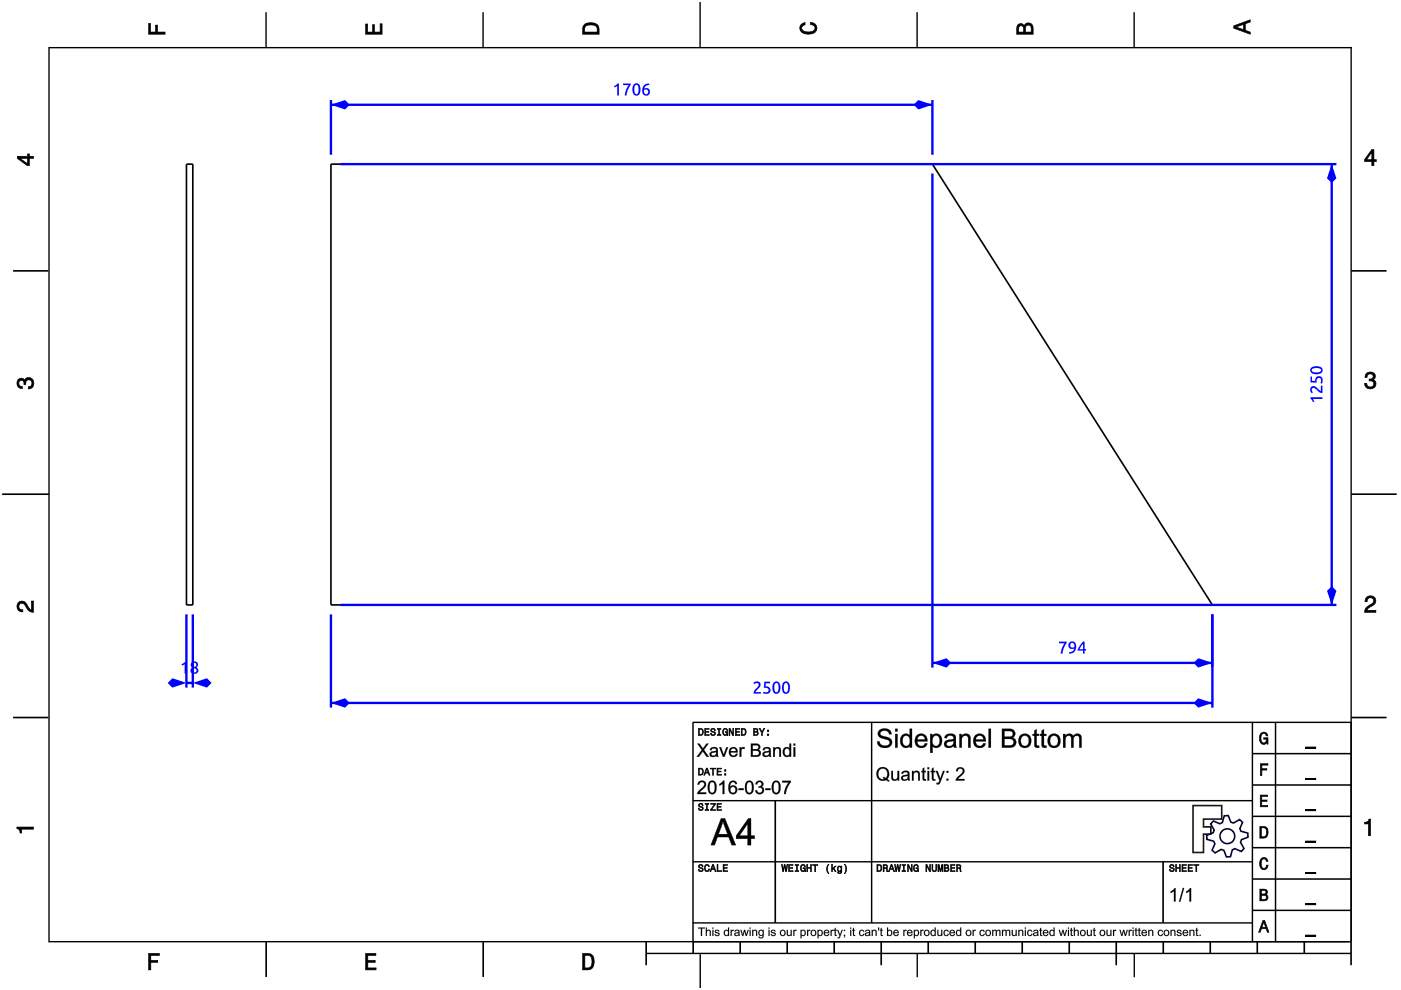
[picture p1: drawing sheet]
<svg xmlns="http://www.w3.org/2000/svg" width="297mm" height="210mm" viewBox="0 0 297 210" stroke-linecap="round" stroke-linejoin="round" font-family="sans-serif">
<path d="M10.4 10v189.5M10.4 10.1h276.1M56.4 2.6v7.5M102.4 2.6v7.5M148.4 .4v9.7M194.4 2.6v7.5M240.5 2.6v7.5M286.5 9.9v189.6M10.2 199.7h275.8M194.5 202.1v5.1M240.5 202.1v5.1" fill="none" stroke="#000" stroke-width=".29"/>
<path d="M137 202.2h149.5M148.5 202.3v7.2" fill="none" stroke="#000" stroke-width=".3"/>
<g fill="none" stroke="#000" stroke-width=".35">
<path d="M39.5 34.8h1.4v93.5h-1.4zM70.2 34.8h127.5l59.3 93.5h-186.8zM2.8 57.4h7.4M286.5 57.4h7.5M.5 104.8h9.9M2.8 152.1h7.4M286.5 152.1h7.5M56.4 199.7v7.4M102.4 199.7v7.4M137 199.7v4.9M147 199.7v2.5M156.9 199.7v2.5"/>
<path d="M166.9 199.7v2.5M176.9 199.7v2.5M186.8 199.7v4.9M196.8 199.7v2.5M206.8 199.7v2.5M216.7 199.7v2.5M226.7 199.7v2.5M236.7 199.7v4.9M246.6 199.7v2.5M256.6 199.7v2.5M266.6 199.7v2.5M276.5 199.7v2.5"/>
<path d="M286.5 199.7v4.9"/>
</g>
<path d="M286.5 104.8h9.6" fill="none" stroke="#000" stroke-width=".34"/>
<g fill="#000">
<path d="M31.5 5h.4v1.8h1.1v-1.5h.4v1.5h1.6v.5h-3.5z" fill-rule="evenodd"/>
<path d="M77.5 5.1h.4v1.7h1.1v-1.6h.4v1.6h1.2v-1.8h.4v2.3h-3.5z" fill-rule="evenodd"/>
<path d="M124 5.1a2.18 2.18 0 0 0-.5 2.2h3.5v-1.2a1.42 1.42 0 0 0-1.7-1.3zM124.3 5.5a2.13 2.13 0 0 1 2.2 .3l.1 1h-2.6v-1z" fill-rule="evenodd"/>
<path d="M169.9 5.2l.8-.4v.4a.7 .7 0 0 0-.7 .6 .7 .7 0 0 0 .3 .8 1.69 1.69 0 0 0 2.5-.6 .9 .9 0 0 0-1-.8v-.5a1.24 1.24 0 0 1 1.4 1.1 1.24 1.24 0 0 1-1 1.4 2.22 2.22 0 0 1-2.5-.7l-.2-.5z" fill-rule="evenodd"/>
<path d="M215.8 5.3l-.2 .7v1.3h3.5v-1.4a.98 .98 0 0 0-.8-1 .98 .98 0 0 0-1.1 .6 .83 .83 0 0 0-1.4-.2zM216.1 5.6a.54 .54 0 0 1 .6-.1 .54 .54 0 0 1 .3 .6v.7h-1zM217.6 5.5a.62 .62 0 0 1 .7-.1 .62 .62 0 0 1 .3 .6v.8h-1.2z" fill-rule="evenodd"/>
<path d="M261.6 5.5v.5l3.5 1.3v-.5l-1.1-.4v-1.4l1.1-.3v-.5zM262.1 5.7l1.5-.5v1.1z" fill-rule="evenodd"/>
<path d="M3.7 33.1v.5l2.1 1.5h.4v-1.5h.9v-.5h-.9v-.5h-.4v.5zM4.3 33.6h1.5v1.1z" fill-rule="evenodd"/>
<path d="M290.8 31.7l-1.5 2.1v.5h1.5v.8h.5v-.8h.5v-.4h-.5v-2.2zM290.8 32.3v1.6h-1.1z" fill-rule="evenodd"/>
<path d="M3.8 80.5a.85 .85 0 0 1 1.4 .1 1.05 1.05 0 0 1 1.3-.5 1.05 1.05 0 0 1 .7 1.2 1.1 1.1 0 0 1-1.2 1.2v-.5a.71 .71 0 0 0 .8-1 .71 .71 0 0 0-1.3 0v.5h-.4a.61 .61 0 0 0-.3-.8 .61 .61 0 0 0-.8 .3 .61 .61 0 0 0 .2 .8l.5 .1v.5a1.15 1.15 0 0 1-1.1-.7 1.15 1.15 0 0 1 .2-1.2z" fill-rule="evenodd"/>
<path d="M289.7 79.2a1.07 1.07 0 0 1 1.3-.2 1.07 1.07 0 0 1 .5 1.2l-.3 .3a1.05 1.05 0 0 1 .5 1.3 1.05 1.05 0 0 1-1.2 .7 1.1 1.1 0 0 1-1.2-1.2h.5a.71 .71 0 0 0 1 .7 .71 .71 0 0 0 0-1.2h-.5v-.4a.61 .61 0 0 0 .8-.3 .61 .61 0 0 0-.3-.8 .61 .61 0 0 0-.8 .2l-.2 .5h-.4z" fill-rule="evenodd"/>
<path d="M3.9 127.8a1.21 1.21 0 0 1 2 .7l.3 .5 .5 .3v-1.9h.4v2.4a1.8 1.8 0 0 1-1.7-1.4 .71 .71 0 0 0-.9-.5 .71 .71 0 0 0-.5 .9 .71 .71 0 0 0 .8 .5v.4a1.18 1.18 0 0 1-1.1-.6 1.18 1.18 0 0 1 .2-1.3z" fill-rule="evenodd"/>
<path d="M289.7 126.6a1.17 1.17 0 0 1 1.9 .3 1.17 1.17 0 0 1-.9 1.7l-.6 .4-.3 .4h1.9v.4h-2.4a1.8 1.8 0 0 1 1.4-1.7 .71 .71 0 0 0 .5-.9 .71 .71 0 0 0-.8-.5 .71 .71 0 0 0-.5 .9h-.5z" fill-rule="evenodd"/>
<path d="M3.6 175.3h3.5v.5h-2.5v.8h-.3a.77 .77 0 0 0-.7-.9z" fill-rule="evenodd"/>
<path d="M289.3 174.3a.77 .77 0 0 0 .9-.6h.4v3.5h-.5v-2.5h-.8z" fill-rule="evenodd"/>
</g>
<g fill="#000">
<path d="M31.5 5v2.3h3.5v-.5l-1.7 .1 .1-1.6h-.4v1.6h-1.1v-1.9zM31.4 4.9h.6l-.1 1.9h1.1l-.1-1.5h.6l-.1 1.5 1.7-.1v.6h-3.7z"/>
<path d="M77.5 5.1v2.2h3.5v-2.3h-.4l.1 1.9h-1.4v-1.7h-.3l.1 1.7h-1.2v-1.8zM77.5 5h.5l-.1 1.8h1.1l-.1-1.6h.6l-.1 1.6h1.2l-.1-1.8h.6v2.3h-3.6z"/>
<path d="M124 5.1l-.4 .7-.1 1.5h3.5l-.1-1.7-.3-.5-1.3-.3zM123.9 5.1l.6-.3 .8-.1 .7 .1 .6 .3 .4 .4 .1 1.8h-3.6v-1.5zM124.2 5.4l1.1-.2 1 .2 .3 .3 .1 1.2h-2.8l.1-1.2zM124.3 5.5l-.3 .3v1h2.6l-.1-1-.2-.3-1-.2z"/>
<path d="M169.9 5.2l-.4 .8 .2 .5 .3 .4 .6 .3h1.6l.6-.3 .3-.4 .1-.5-.1-.5-.7-.6-.6-.2v.5l.8 .2 .3 .6-.1 .3-.8 .5h-1.2l-.5-.2-.3-.3v-.6l.4-.4 .3-.1v-.4zM169.8 5.1l1-.4v.6l-.4 .1-.4 .3 .1 .6 .7 .4h1.2l.4-.1 .4-.6-.2-.5-.8-.3v-.6l.7 .2 .7 .7 .1 .5-.1 .5-.4 .5-.6 .2h-1.6l-.6-.2-.4-.5-.1-.5z"/>
<path d="M215.8 5.3l-.2 .7v1.3h3.5l-.1-1.8-.6-.6-.4-.1-.5 .2-.3 .6-.5-.6-.6 .1zM215.7 5.2l.3-.2h.7l.5 .5v-.3l.5-.4 .8 .1 .5 .6 .1 1.8h-3.6v-1.3zM216 5.6l.5-.2 .4 .2 .2 1.3h-1.2zM216.1 5.6l-.1 1.2h1l-.1-1.2-.4-.1zM217.5 5.5l.5-.2 .5 .1 .2 1.5h-1.3zM217.6 5.5l-.2 1.3h1.2l-.1-1.3-.5-.2z"/>
<path d="M261.6 5.5v.5l3.5 1.3v-.5l-1.1-.3v-1.5l1.1-.3v-.5zM261.5 5.4l3.6-1.3v.6l-1.1 .3v1.4l1.1 .4v.6l-3.6-1.4zM261.9 5.7l1.8-.6v1.3zM262.1 5.7l1.5 .6v-1.1l-1.5 .6z"/>
<path d="M3.7 33.1v.5l2.1 1.5h.4v-1.6l.9 .1v-.5l-.9 .1v-.6h-.4l.1 .6zM3.6 33.1h2.2v-.5h.5l-.1 .5h1v.6l-1-.1 .1 1.6h-.5l-2.2-1.6zM4.1 33.5h1.8v1.3zM4.3 33.5l1.5 1.2v-1.1l-1.5 .1z"/>
<path d="M290.8 31.7l-1.5 2.1v.5l1.6-.1-.1 .9h.5l-.1-.9 .6 .1v-.4h-.6l.1-2.2zM290.8 31.6h.6l-.1 2.3 .6-.1v.5h-.6l.1 .9h-.6v-.9h-1.5v-.5zM290.9 32.1v1.8h-1.3zM290.8 32.3h.1l-1.1 1.6-.1-.1 1.1 .1z"/>
<path d="M3.8 80.5l-.2 .8 .1 .4 .5 .6 .5 .1v-.5l-.6-.1-.2-.5 .2-.5 .4-.2 .5 .2 .1 .7h.4l-.1-.6 .4-.4h.6l.2 .2 .2 .2v.7l-.4 .4h-.4v.5l.5-.1 .6-.6v-1l-.6-.7h-.7l-.4 .3-.2 .3-.2-.4-.5-.1zM3.8 80.4l.7-.3 .5 .1 .2 .4 .1-.3 .5-.3 .8 .1 .6 .6v1.1l-.7 .7h-.6v-.5h.4l.4-.4-.1-.9-.8-.1-.3 .4v.6h-.5v-.8l-.5-.1-.4 .1-.1 .5 .2 .5 .6 .1v.6l-.6-.1-.6-.6-.1-.5z"/>
<path d="M289.7 79.2l-.3 .8h.4v-.3l.4-.4 .8 .1 .2 .7-.4 .3h-.5v.4l.8 .1 .2 .5-.2 .5-.2 .2h-.7l-.3-.2-.1-.6h-.5l.1 .5 .6 .6h1l.4-.2 .4-.8-.2-.6-.5-.3 .4-.3v-.8l-.5-.5h-.5zM289.7 79.1l.8-.3 .9 .3 .2 .3v.9l-.4 .2 .5 .3 .1 .6-.3 .8-.5 .3h-1l-.7-.7v-.6h.5l.2 .7 .5 .2 .6-.2 .2-.5-.2-.5-.6-.2-.3 .1v-.5h.6l.3-.2-.1-.7-.8-.1-.3 .4v.4h-.6l.1-.6z"/>
<path d="M3.9 127.8l-.3 .8 .3 .8 .9 .3v-.4l-.6-.1-.3-.6 .2-.5 .5-.3 .7 .4 .9 1.4 .9 .2v-2.4h-.4v2l-.5-.3-.9-1.5-.7-.2zM3.8 127.7l.8-.3 .7 .2 .9 1.4 .5 .3-.1-1.9h.6v2.5l-1.1-.3-.9-1.4-.6-.3-.4 .2-.2 .5 .2 .5 .7 .1v.6l-.6-.1-.4-.2-.4-.9z"/>
<path d="M289.7 126.6l-.3 1h.5l.1-.7 .5-.2 .6 .2 .2 .4-.3 .7-1.4 .9-.3 .9h2.4v-.4l-2 .1 .4-.6 1.2-.7 .4-.8-.1-.5-.6-.5h-.9zM289.7 126.6l.9-.4 .8 .4 .3 .3 .1 .5-.2 .6-1.5 1-.3 .4 2-.1v.6h-2.5l.2-1 1.4-1 .3-.6-.2-.4-.5-.2-.5 .2-.1 .7h-.6l.1-.6z"/>
<path d="M3.6 175.3v.4l.5 .2 .2 .7h.3l-.1-.9 2.6 .1v-.5zM3.5 175.3h3.7v.6l-2.6-.1 .1 .9h-.5l-.1-.7-.6-.3z"/>
<path d="M289.3 174.3v.4l.9-.1-.1 2.6h.5v-3.5h-.4l-.2 .5zM289.3 174.3l.7-.1 .2-.6h.5v3.6h-.6v-2.5l-.8 .1z"/>
</g>
<path d="M70.2 130.3v19.7M257 130.3v19.7M70.2 149h186.8" fill="none" stroke="#00f" stroke-width=".5"/>
<g fill="#00f">
<path d="M70.2 149l3-1 1 1-1 1z"/>
<path d="M254.1 148l2.9 1-2.9 1-1-1z"/>
<path d="M159.8 144.8a.82 .82 0 0 1 1.3 0 .82 .82 0 0 1-.4 1.2l-.5 .8h1.1v.2h-1.5a2.75 2.75 0 0 1 1-1.6 .5 .5 0 0 0-.3-.6 .5 .5 0 0 0-.6 .2zM162.1 144.6h1.2v.2h-1v.7a.85 .85 0 0 1 1 1.1 .85 .85 0 0 1-1.4 .4v-.3l.2 .1a.58 .58 0 0 0 .9-.5 .58 .58 0 0 0-.8-.5h-.2zM164.2 144.7a.91 .91 0 0 1 1 .1 .91 .91 0 0 1 .2 1 .93 .93 0 0 1-.2 1 .93 .93 0 0 1-1 .2 1.9 1.9 0 0 1 0-2.3zM164.4 144.9l-.3 .7a.81 .81 0 0 0 .6 1.2 1.54 1.54 0 0 0 0-2zM166.2 144.7a.91 .91 0 0 1 1 .1 .91 .91 0 0 1 .3 1 .93 .93 0 0 1-.3 1 .93 .93 0 0 1-1 .2 1.9 1.9 0 0 1 0-2.3zM166.4 144.9l-.2 .7a.81 .81 0 0 0 .6 1.2 1.54 1.54 0 0 0 0-2z"/>
<path d="M159.7 144.8a.84 .84 0 0 1 1.4-.1 .84 .84 0 0 1-.3 1.3l-.6 .8 1.1-.1v.4h-1.5a1.61 1.61 0 0 1 .9-1.5 .48 .48 0 0 0 0-.7 .48 .48 0 0 0-.8 .2zM159.8 144.8l.1 .2a.55 .55 0 0 1 .9 0 .55 .55 0 0 1-.3 .8l-.6 .7-.1 .5h1.5v-.2h-1.1l.5-.8a.81 .81 0 0 0 .4-1.2 .81 .81 0 0 0-1.3 0zM162 144.5h1.3v.4l-1-.1v.7a.86 .86 0 0 1 1 1 .86 .86 0 0 1-1.3 .5h-.2l.1-.3h.2a.56 .56 0 0 0 .9-.4 .56 .56 0 0 0-.8-.5h-.3zM162.1 144.6l-.1 1.2a.71 .71 0 0 1 1 .7 .79 .79 0 0 1-1.1 .2l-.1 .3a1.16 1.16 0 0 0 1.5-.5 .85 .85 0 0 0-1-1v-.7h1v-.2zM164.2 144.6a.92 .92 0 0 1 1 .2 .92 .92 0 0 1 .3 1 .95 .95 0 0 1-.3 1 .95 .95 0 0 1-1 .2 1.92 1.92 0 0 1 0-2.4zM164.2 144.7a1.74 1.74 0 0 0 .2 2.3 .96 .96 0 0 0 1-1.2 .92 .92 0 0 0-.2-1 .92 .92 0 0 0-1-.1zM164.4 144.9l-.2 .7a.8 .8 0 0 0 .5 1.2 1.54 1.54 0 0 0 0-2zM164.4 144.9a.55 .55 0 0 1 .6 .1 .55 .55 0 0 1 .1 .6 .82 .82 0 0 1-.6 1.2 1.62 1.62 0 0 1-.1-1.9zM166.2 144.6a.92 .92 0 0 1 1.1 .2 .92 .92 0 0 1 .2 1 .95 .95 0 0 1-.3 1 .95 .95 0 0 1-1 .2 1.92 1.92 0 0 1 0-2.4zM166.2 144.7a1.74 1.74 0 0 0 .2 2.3 .96 .96 0 0 0 1.1-1.2 .92 .92 0 0 0-.3-1 .92 .92 0 0 0-1-.1zM166.4 144.9l-.2 .7a.8 .8 0 0 0 .6 1.2 1.54 1.54 0 0 0 0-2zM166.4 144.9a.55 .55 0 0 1 .6 .1 .55 .55 0 0 1 .1 .6 .82 .82 0 0 1-.6 1.2 1.62 1.62 0 0 1-.1-1.9z"/>
</g>
<path d="M70.2 21.2v11.6M70.2 22.2h127.5M197.7 21.2v11.6" fill="none" stroke="#00f" stroke-width=".5"/>
<g fill="#00f">
<path d="M194.7 21.2l3 1-3 1-1-1z"/>
<path d="M70.2 22.2l3-1 1 1-1 1z"/>
<path d="M130.2 18.2l.8-.5h.2v2.5h-.3v-2l-.6 .3zM132.1 17.7h1.6v.3l-.6 1.1-.3 1.1h-.3v-.4l.4-1 .4-.8h-1.2zM134.5 17.8a.91 .91 0 0 1 1 .1 .91 .91 0 0 1 .3 1.1 .93 .93 0 0 1-.3 1 .93 .93 0 0 1-1 .1 1.9 1.9 0 0 1 0-2.3zM134.7 18.1l-.2 .7a.81 .81 0 0 0 .6 1.2 1.54 1.54 0 0 0 0-2zM136.6 18.1l.8-.4h.2v.3a.95 .95 0 0 0-1 .8 .8 .8 0 0 1 1.1 .4 .8 .8 0 0 1-.5 1 .8 .8 0 0 1-1-.7v-.7zM136.5 19.1a.55 .55 0 0 0 .2 .7 .55 .55 0 0 0 .7-.1 .55 .55 0 0 0-.1-.7 .55 .55 0 0 0-.8 .1z"/>
<path d="M130.2 18.2l.8-.5h.2v2.5h-.3v-2l-.6 .3zM130.2 18.2l.1 .3 .6-.3v2h.3v-2.5h-.2zM132.1 17.7h1.6v.3a4.5 4.5 0 0 0-.9 2.2h-.3v-.4l.4-1 .4-.8h-1.2zM132.1 17.7v.3h1.3l-.8 1.6-.1 .6h.3l.3-1.1 .6-1.1v-.3zM134.5 17.8a.92 .92 0 0 1 1.1 .1 .92 .92 0 0 1 .2 1.1 .95 .95 0 0 1-.3 1 .95 .95 0 0 1-1 .1 1.92 1.92 0 0 1 0-2.3zM134.5 17.8a1.74 1.74 0 0 0 .2 2.4 .96 .96 0 0 0 1.1-1.2 .92 .92 0 0 0-.3-1 .92 .92 0 0 0-1-.2zM134.7 18.1l-.2 .7a.8 .8 0 0 0 .6 1.1 1.54 1.54 0 0 0 0-1.9zM134.7 18a.55 .55 0 0 1 .6 .1 .55 .55 0 0 1 .1 .7 .82 .82 0 0 1-.6 1.2 1.62 1.62 0 0 1-.1-2zM136.5 18.1l.9-.4h.2v.3a.97 .97 0 0 0-1 .8 .81 .81 0 0 1 1.1 .4 .81 .81 0 0 1-.5 1.1 .81 .81 0 0 1-1-.8v-.7zM136.6 18.1a1.43 1.43 0 0 0 .2 2.1 .79 .79 0 0 0 1-.9 .79 .79 0 0 0-1.3-.5 .95 .95 0 0 1 1.1-.8v-.3zM136.5 19.1a.53 .53 0 0 0 .2 .7 .53 .53 0 0 0 .7-.1 .54 .54 0 0 0-.2-.7 .54 .54 0 0 0-.7 .1zM136.4 19.5a.55 .55 0 0 1 1.1 0 .55 .55 0 0 1-1.1 0z"/>
</g>
<path d="M72.2 34.8h211.1M282.3 34.8v93.5M72.2 128.3h211.1" fill="none" stroke="#00f" stroke-width=".5"/>
<g fill="#00f">
<path d="M282.3 34.8l1 3-1 1-.9-1z"/>
<path d="M282.3 124.3l1 1-1 3-.9-3z"/>
<path d="M277.9 84.3h2.5v.3h-2.1l.3 .5-.2 .1-.5-.7zM278 82.1a1.39 1.39 0 0 1 1.8 .7l.3 .1v-1.1h.3v1.5a2.75 2.75 0 0 1-1.7-1 .5 .5 0 0 0-.6 .3 .5 .5 0 0 0 .2 .6l-.2 .2-.1-.2a.98 .98 0 0 1 0-1.1zM277.9 79.9h.3v.9h.6a.85 .85 0 0 1 1.1-1 .85 .85 0 0 1 .4 1.4h-.3l.1-.2a.58 .58 0 0 0-.4-.9 .58 .58 0 0 0-.6 .9v.1h-1.2zM278 78a1.75 1.75 0 0 1 2.4 .3 .98 .98 0 0 1-1.3 1 .93 .93 0 0 1-1-.2 .93 .93 0 0 1-.1-1.1zM278.2 78.3a.53 .53 0 0 0 .1 .6 .53 .53 0 0 0 .6 .1 .81 .81 0 0 0 1.2-.6 1.61 1.61 0 0 0-1.9-.1z"/>
<path d="M277.9 84.2h2.5v.4h-2.1l.4 .5-.3 .2-.5-.8zM277.9 84.3v.2l.5 .7 .2-.1-.3-.5h2.1v-.3zM278 82.1a1.41 1.41 0 0 1 1.8 .7l.3 .1v-1.1h.3v1.5a1.6 1.6 0 0 1-1.4-.8 .48 .48 0 0 0-.8-.1 .48 .48 0 0 0 .2 .8l-.3 .2-.1-.2a1 1 0 0 1 0-1.1zM278 82.1a1.03 1.03 0 0 0 .1 1.3l.2-.2a.55 .55 0 0 1 0-.9 .55 .55 0 0 1 .8 .3l.7 .6 .6 .1v-1.5h-.3v1.2l-.9-.7a.84 .84 0 0 0-1.2-.2zM277.9 79.8h.3v1h.6a.86 .86 0 0 1 1-1 .86 .86 0 0 1 .6 1.3l-.1 .2-.3-.1v-.2a.56 .56 0 0 0-.3-.9 .56 .56 0 0 0-.6 .9v.2l-1.2-.1zM277.9 79.9v1.2h1.2a.71 .71 0 0 1 .7-1 .79 .79 0 0 1 .2 1.1l.3 .1a1.16 1.16 0 0 0-.5-1.5 .85 .85 0 0 0-1 1h-.7l.1-.9zM277.9 78a1.76 1.76 0 0 1 2.5 .2 1 1 0 0 1-1.3 1.1 .95 .95 0 0 1-1-.2 .95 .95 0 0 1-.2-1.1zM278 78.1a.82 .82 0 0 0 0 .9 .82 .82 0 0 0 .8 .3 1.11 1.11 0 0 0 1.6-1 1.69 1.69 0 0 0-2.4-.2zM278.2 78.3a.52 .52 0 0 0 .1 .6 .52 .52 0 0 0 .6 0 .8 .8 0 0 0 1.2-.5 1.6 1.6 0 0 0-1.9-.1zM278.2 78.3l.7-.3a.82 .82 0 0 1 1.2 .6 1.55 1.55 0 0 1-2 0z"/>
</g>
<path d="M197.7 36.8v104.7M257 130.3v11.2M197.7 140.5h59.3" fill="none" stroke="#00f" stroke-width=".5"/>
<g fill="#00f">
<path d="M254.1 139.6l2.9 .9-2.9 1-1-1z"/>
<path d="M197.7 140.5l3-.9 1 .9-1 1z"/>
<path d="M224.5 136.1h1.6v.2l-.6 1.2-.2 1.1h-.4l.1-.4 .3-1.1 .5-.7h-1.3zM226.7 136.3a.84 .84 0 0 1 1-.2 .84 .84 0 0 1 .5 1 1.32 1.32 0 0 1-1.5 1.5v-.3a.95 .95 0 0 0 1.1-.8 .8 .8 0 0 1-1.1-.2 .8 .8 0 0 1 0-1zM227 136.4a.52 .52 0 0 0 0 .8 .52 .52 0 0 0 .8-.1 .53 .53 0 0 0-.1-.7 .53 .53 0 0 0-.7 0zM229.6 136.1h.4v1.5h.2v.3h-.2v.7h-.4v-.7h-1.1l.3-.7zM229.6 136.5l-.8 1.1h.8z"/>
<path d="M224.5 136.1h1.6v.2a4.5 4.5 0 0 0-.8 2.3h-.4l.1-.4 .3-1.1 .5-.7h-1.3zM224.5 136.1v.3l1.3-.1-.8 1.7-.1 .6h.4l.2-1.1 .6-1.2v-.2zM226.7 136.3a.86 .86 0 0 1 1-.2 .86 .86 0 0 1 .5 1 1.32 1.32 0 0 1-1.5 1.5v-.3a.96 .96 0 0 0 1-.8h.1a.81 .81 0 0 1-1.1-.1 .81 .81 0 0 1 0-1.1zM226.7 136.3a.79 .79 0 0 0 0 1.1 .79 .79 0 0 0 1.1 .1 .94 .94 0 0 1-1.1 .8v.2a1.36 1.36 0 0 0 1.4-.9 1.36 1.36 0 0 0-.6-1.6h-.4zM227.1 136.4a.54 .54 0 0 0-.1 .8 .54 .54 0 0 0 .8 0v-.1a.51 .51 0 0 0-.1-.6 .51 .51 0 0 0-.6-.1zM226.8 136.8a.55 .55 0 0 1 1.1 0 .55 .55 0 0 1-1.1 0zM229.6 136.1h.4v1.5h.3v.3h-.3v.7h-.4v-.7h-1.1l.3-.7zM229.6 136.1l-.8 1.1-.3 .7h1.2l-.1 .7h.4l-.1-.7h.3v-.3l-.3 .1 .1-1.6zM229.6 136.5l-.8 1.1h.8zM229.7 136.4v1.3h-.9z"/>
</g>
<path d="M39.5 130.3v15.5M40.9 130.3v15.5M39.5 144.8h1.4" fill="none" stroke="#00f" stroke-width=".5"/>
<g fill="#00f">
<path d="M40.9 144.8l3-1 1 1-1 1z"/>
<path d="M36.5 143.8l3 1-3 1-1-1z"/>
<path d="M38.5 140.8l.8-.5h.2v2.5h-.3v-2l-.6 .3zM40.7 140.5a.72 .72 0 0 1 1.1-.1 .72 .72 0 0 1-.2 1.1 .77 .77 0 0 1-.1 1.3 .77 .77 0 0 1-1.1-.6l.4-.7-.3-.6zM40.7 142.1a.5 .5 0 0 0 1 0 .5 .5 0 0 0-1 0zM40.8 140.9a.42 .42 0 0 0 .8 0 .42 .42 0 0 0-.8 0z"/>
<path d="M38.5 140.8l.8-.5h.2v2.5h-.3v-2l-.6 .3zM38.5 140.8l.1 .3 .6-.4v2.1h.3v-2.5h-.2zM40.7 140.4a.73 .73 0 0 1 1.1 0 .73 .73 0 0 1-.2 1.1 .76 .76 0 0 1 .3 1.1 .76 .76 0 0 1-1.1 .2 .69 .69 0 0 1-.4-.6 .69 .69 0 0 1 .4-.7 .66 .66 0 0 1-.1-1.1zM40.7 140.5a.65 .65 0 0 0 .1 1 .73 .73 0 0 0-.3 1.1 .73 .73 0 0 0 1.1 .2l.3-.3 .1-.3-.2-.5-.2-.2a.7 .7 0 0 0 .2-1.1 .7 .7 0 0 0-1.1 .1zM40.8 142.1a.44 .44 0 0 0 .8 0 .44 .44 0 0 0-.8 0zM40.7 142.1a.5 .5 0 0 1 1 0 .5 .5 0 0 1-1 0zM40.8 140.9a.4 .4 0 0 0 .8 0 .4 .4 0 0 0-.8 0zM40.8 140.9a.45 .45 0 0 1 .9 0 .45 .45 0 0 1-.9 0z"/>
</g>
<g fill="#000">
<path d="M148.1 154.4v1.5h.5a.77 .77 0 0 0 .6-.7 .77 .77 0 0 0-.6-.8zM148.3 154.6a.57 .57 0 0 1 .6 .6 .57 .57 0 0 1-.6 .6zM149.4 154.4v1.5h1v-.1h-.8v-.6h.7v-.1h-.7v-.5h.8v-.2zM150.8 154.5a.53 .53 0 0 0 0 .6 .53 .53 0 0 0 .6 .2 .32 .32 0 0 1-.2 .5 .32 .32 0 0 1-.4-.4h-.2a.5 .5 0 0 0 .7 .6 .5 .5 0 0 0 .1-.9l-.3-.1a.28 .28 0 0 1-.2-.3 .28 .28 0 0 1 .4-.2 .28 .28 0 0 1 .2 .4h.2a.51 .51 0 0 0-.3-.5 .51 .51 0 0 0-.6 .1zM152.1 154.4v.2h.3v1.2h-.3v.1h.7v-.1h-.2v-1.2h.2v-.2zM153.4 154.6a.81 .81 0 0 0 .5 1.4l.3-.3 .1 .2v-.8h-.5v.2h.3l-.2 .5a.59 .59 0 0 1-.5-.6 .59 .59 0 0 1 .5-.6l.2 .3h.2l-.2-.4a.52 .52 0 0 0-.7 .1zM154.6 154.4v1.5h.1v-1.2l.6 1.2h.3v-1.5h-.2v1.3l-.6-1.3zM155.9 154.4v1.5h1v-.1h-.8v-.6h.7v-.1h-.7v-.5h.7v-.2zM157.2 154.4v1.5h.5a.77 .77 0 0 0 .5-.7 .77 .77 0 0 0-.5-.8zM157.4 154.6a.57 .57 0 0 1 .6 .6 .57 .57 0 0 1-.6 .6zM159.8 154.4v1.5h.5a.42 .42 0 0 0 .5-.3 .42 .42 0 0 0-.3-.5l.2-.2-.1-.4zM159.9 154.6h.4a.23 .23 0 0 1 .2 .3 .23 .23 0 0 1-.3 .2h-.3zM159.9 155.2h.4a.26 .26 0 0 1 .3 .3 .26 .26 0 0 1-.3 .3h-.4zM160.9 154.4l.6 .9v.6h.2v-.6l.4-.9h-.2l-.3 .7-.4-.7zM162.7 155.6v.3h.3v-.3zM162.7 154.8v.3h.3v-.3z" fill-rule="evenodd"/>
<path d="M267.3 155.6a.85 .85 0 0 1 .9-.4 .85 .85 0 0 1 .6 .8h-.3l-.1-.2a.49 .49 0 0 0-.4-.3 .49 .49 0 0 0-.5 .3 1.2 1.2 0 0 0 .4 1.7 .66 .66 0 0 0 .6-.8h-.6v-.3h.9v1.4h-.1l-.1-.4-.3 .3a.85 .85 0 0 1-1.2-.6v-1.1z" fill-rule="evenodd"/>
<path d="M148.2 170.4a.53 .53 0 0 0 0 .6 .53 .53 0 0 0 .6 .2 .32 .32 0 0 1-.2 .5 .32 .32 0 0 1-.4-.4h-.2a.5 .5 0 0 0 .7 .6 .5 .5 0 0 0 .1-.9l-.3-.1a.28 .28 0 0 1-.1-.3 .28 .28 0 0 1 .3-.2 .28 .28 0 0 1 .2 .4h.2a.51 .51 0 0 0-.3-.5 .51 .51 0 0 0-.6 .1zM149.5 170.3v.2h.3v1.2h-.3v.1h.7v-.1h-.2v-1.2h.2v-.2zM150.7 170.3v.2h.8l-.9 1.3h1.1v-.1h-.8l.8-1.4zM152 170.3v1.5h1v-.1h-.8v-.6h.7v-.1h-.7v-.5h.7v-.2z" fill-rule="evenodd"/>
<path d="M148.1 162.9v1.5h.5a.77 .77 0 0 0 .6-.8 .77 .77 0 0 0-.6-.7zM148.3 163a.57 .57 0 0 1 .6 .6 .57 .57 0 0 1-.6 .6zM149.8 162.9l-.6 1.5h.2l.2-.5h.6l.1 .5h.2l-.5-1.5zM149.9 163.1l.2 .6h-.5zM150.6 162.9v.1h.5v1.4h.2v-1.4h.4v-.1zM152 162.9v1.5h1v-.2h-.8v-.5h.7v-.2h-.7v-.5h.7v-.1zM153.6 164v.4h.3v-.4zM153.6 163.2v.3h.3v-.3z" fill-rule="evenodd"/>
<path d="M267.2 168.6h1.5v.3h-1.2v.7h1.1v.3h-1.1v.9h1.3v.3h-1.6z" fill-rule="evenodd"/>
<path d="M267.2 161.9h1.6v.3h-1.3v.8h1.1v.3h-1.1v1.1h-.3z" fill-rule="evenodd"/>
<path d="M267.1 175.2v2.5h.8a1.37 1.37 0 0 0 .7-2.2 1.56 1.56 0 0 0-1.5-.3zM267.4 175.5a.98 .98 0 0 1 1.2 .7 .98 .98 0 0 1-.7 1.2h-.5z" fill-rule="evenodd"/>
<path d="M148.2 183.4a.53 .53 0 0 0 0 .6 .53 .53 0 0 0 .6 .2 .32 .32 0 0 1-.2 .5 .32 .32 0 0 1-.4-.4h-.2a.5 .5 0 0 0 .7 .5 .5 .5 0 0 0 .1-.8l-.3-.1a.28 .28 0 0 1-.1-.4 .28 .28 0 0 1 .3-.1 .28 .28 0 0 1 .2 .3h.2a.51 .51 0 0 0-.3-.4 .51 .51 0 0 0-.6 .1zM149.5 183.5l-.1 .2a.66 .66 0 0 0 0 .9 .66 .66 0 0 0 .9 .1l.1-.5h-.2l-.2 .4a.6 .6 0 0 1-.5-.6 .6 .6 0 0 1 .5-.5l.2 .2h.2l-.2-.3a.5 .5 0 0 0-.7 .1zM151.1 183.3l-.6 1.5h.2l.2-.4h.6l.1 .4h.2l-.5-1.5zM151.2 183.5l.2 .7h-.5zM152 183.3v1.5h1v-.2h-.8v-1.3zM153.3 183.3v1.5h1v-.2h-.8v-.5h.7v-.2h-.7v-.4h.7v-.2z" fill-rule="evenodd"/>
<path d="M165.7 183.3l.3 1.5h.1l.3-1.3 .2 1.3h.2l.2-1.5h-.2l-.1 1.3-.2-1.3h-.2l-.2 1.3-.2-1.3zM167.2 183.3v1.5h1v-.2h-.8v-.5h.7v-.2h-.7v-.4h.7v-.2zM168.6 183.3v.2h.3v1.1h-.3v.2h.7v-.2h-.2v-1.1h.2v-.2zM169.8 183.5a.81 .81 0 0 0 .6 1.3l.2-.2 .2 .2v-.8h-.6v.2h.4l-.2 .4a.59 .59 0 0 1-.5-.6 .59 .59 0 0 1 .5-.5l.2 .2h.2l-.2-.3a.53 .53 0 0 0-.8 .1zM171 183.3v1.5h.2v-.7h.6v.7h.2v-1.5h-.2v.6h-.6v-.6zM172.3 183.3v.2h.4v1.3h.2v-1.3h.5v-.2zM175.6 183.3a1.35 1.35 0 0 0 .1 1.9 1.83 1.83 0 0 1 0-1.9zM176.3 183.2v1.6h.2v-.4l.2-.2 .3 .6h.3l-.5-.7 .5-.5h-.3l-.5 .6v-1zM177.6 183.8a.58 .58 0 0 0-.1 .7 .58 .58 0 0 0 .7 .3l.1-.2a.31 .31 0 0 1-.1 .4 .31 .31 0 0 1-.5-.1h-.1a.47 .47 0 0 0 .5 .4 .47 .47 0 0 0 .4-.6v-1.1h-.2v.2l-.3-.2zM177.8 183.9l.1-.1a.42 .42 0 0 1 .4 .4 .42 .42 0 0 1-.4 .4l-.2-.2zM179 183.3a1.84 1.84 0 0 1 0 1.9 1.22 1.22 0 0 0 0-1.9z" fill-rule="evenodd"/>
<path d="M185.9 183.3v1.5h.5a.77 .77 0 0 0 .6-.8 .77 .77 0 0 0-.6-.7zM186.1 183.5a.57 .57 0 0 1 .7 .5 .57 .57 0 0 1-.7 .6zM187.2 183.3v1.5h.2v-.6a.45 .45 0 0 1 .6 .1 .45 .45 0 0 1 0 .5h.2l-.2-.7a.41 .41 0 0 0 .2-.5 .41 .41 0 0 0-.5-.3zM187.4 183.5h.3a.25 .25 0 0 1 .3 .2 .25 .25 0 0 1-.3 .3h-.3zM188.9 183.3l-.5 1.5h.2l.1-.4h.6l.2 .4h.2l-.6-1.5zM189 183.5l.2 .7h-.4zM189.7 183.3l.2 1.5h.2l.2-1.3 .2 1.3h.2l.3-1.5h-.2l-.2 1.3-.2-1.3h-.2l-.2 1.3-.2-1.3zM191.2 183.3v.2h.3v1.1h-.3v.2h.8v-.2h-.3v-1.1h.3v-.2zM192.4 183.3v1.5h.2v-1.2l.6 1.2h.2v-1.5h-.2v1.2l-.5-1.2zM193.8 183.5a.81 .81 0 0 0 .5 1.3l.3-.2 .1 .2v-.8h-.5v.2h.3l-.2 .4a.59 .59 0 0 1-.5-.6 .59 .59 0 0 1 .5-.5l.2 .2h.2l-.1-.3a.52 .52 0 0 0-.8 .1zM196.3 183.3v1.5h.2v-1.2l.6 1.2h.2v-1.5h-.2v1.2l-.6-1.2zM197.6 183.3v.9a.52 .52 0 0 0 .5 .6 .52 .52 0 0 0 .5-.6v-.9h-.2v.9a.33 .33 0 0 1-.3 .5 .33 .33 0 0 1-.3-.5v-.9zM198.9 183.3v1.5h.1v-1.4l.3 1.4h.2l.3-1.4v1.4h.1v-1.5h-.2l-.3 1.3-.3-1.3zM200.2 183.3v1.5h.6a.42 .42 0 0 0 .4-.3 .42 .42 0 0 0-.2-.5l.1-.2v-.4zM200.4 183.5h.3a.23 .23 0 0 1 .3 .2 .23 .23 0 0 1-.3 .2h-.3zM200.4 184.1h.3a.26 .26 0 0 1 .3 .2 .26 .26 0 0 1-.3 .3h-.3zM201.5 183.3v1.5h1v-.2h-.8v-.5h.7v-.2h-.7v-.4h.8v-.2zM202.8 183.3v1.5h.2v-.6a.45 .45 0 0 1 .5 .1 .45 .45 0 0 1 .1 .5h.2l-.2-.7a.41 .41 0 0 0 .1-.5 .41 .41 0 0 0-.4-.3zM203 183.5h.2a.25 .25 0 0 1 .3 .2 .25 .25 0 0 1-.3 .3h-.2z" fill-rule="evenodd"/>
<path d="M248.1 183.4a.53 .53 0 0 0 0 .6 .53 .53 0 0 0 .6 .2 .32 .32 0 0 1-.2 .5 .32 .32 0 0 1-.4-.4h-.2a.5 .5 0 0 0 .7 .5 .5 .5 0 0 0 .1-.8l-.3-.1a.28 .28 0 0 1-.2-.4 .28 .28 0 0 1 .4-.1 .28 .28 0 0 1 .2 .3h.2a.51 .51 0 0 0-.4-.4 .51 .51 0 0 0-.5 .1zM249.3 183.3v1.5h.2v-.7h.6v.7h.2v-1.5h-.2v.6h-.6v-.6zM250.6 183.3v1.5h.9v-.2h-.7v-.5h.7v-.2h-.7v-.4h.7v-.2zM251.9 183.3v1.5h.9v-.2h-.7v-.5h.7v-.2h-.7v-.4h.7v-.2zM253.1 183.3v.2h.4v1.3h.2v-1.3h.5v-.2z" fill-rule="evenodd"/>
<path d="M267.8 195.2l-.9 2.4h.3l.2-.7h1l.3 .7h.3l-.9-2.4zM267.9 195.5l.4 1.1h-.7z" fill-rule="evenodd"/>
<path d="M267.1 188.5v2.5h1a.7 .7 0 0 0 .7-.5 .7 .7 0 0 0-.4-.8 .61 .61 0 0 0 .3-.8 .61 .61 0 0 0-.7-.4zM267.4 188.8h.6a.38 .38 0 0 1 .4 .4 .38 .38 0 0 1-.5 .3h-.5zM267.4 189.8h.6a.43 .43 0 0 1 .5 .5 .43 .43 0 0 1-.5 .4h-.6z" fill-rule="evenodd"/>
<path d="M267.3 182.1a.85 .85 0 0 1 .9-.3 .85 .85 0 0 1 .6 .8h-.3l-.1-.2a.47 .47 0 0 0-.4-.3 .47 .47 0 0 0-.4 .3 1.21 1.21 0 0 0 .4 1.7 .64 .64 0 0 0 .5-.7h.4a.88 .88 0 0 1-.8 1 .88 .88 0 0 1-1-.7v-1.1z" fill-rule="evenodd"/>
<path d="M31.5 202.2h2.3v.4h-1.8v1h1.4v.4h-1.4v1.6h-.5z" fill-rule="evenodd"/>
<path d="M77.5 202.2h2.2v.4h-1.7v1h1.5v.4h-1.5v1.2h1.7v.4h-2.2z" fill-rule="evenodd"/>
<path d="M123.5 202.2v3.4h1.2a1.42 1.42 0 0 0 1.3-1.7 1.38 1.38 0 0 0-1.3-1.7zM124 202.6h1a1.89 1.89 0 0 1 0 2.5l-1 .1z" fill-rule="evenodd"/>
</g>
<g fill="#000">
<path d="M148.1 154.4v1.5h.7l.3-.4v-.8l-.4-.2zM148 154.4h.7l.4 .3 .1 .8-.4 .5h-.8zM148.2 154.6l.7 .1 .1 .8-.3 .3h-.5zM148.3 154.6v1.2l.4-.1 .2-.3-.1-.6zM149.4 154.4v1.5h1v-.1h-.8v-.6h.7v-.1h-.7v-.5h.8v-.2zM149.4 154.4h1v.3l-.8-.1v.5l.8-.1v.3l-.8-.1v.6l.8-.1v.3h-1zM150.8 154.5l-.1 .3 .1 .3 .6 .2 .2 .2-.3 .3h-.4l-.1-.4h-.2l.1 .3 .2 .2h.5l.3-.2v-.4l-.8-.3-.1-.2 .2-.3 .4 .1 .1 .3h.2l-.1-.2-.2-.3zM150.8 154.5l.6-.1 .3 .3v.3h-.3v-.3l-.2-.1-.3 .2 .1 .2 .7 .3v.4l-.3 .3h-.5l-.3-.3v-.3h.3v.3l.3 .1 .3-.3-.9-.5zM152.1 154.4v.2h.3v1.2h-.3v.1h.7v-.1h-.3v-1.2h.3v-.2zM152 154.4h.9v.3h-.3v1.1l.3-.1v.3h-.9v-.3h.4v-1.1l-.4 .1zM153.4 154.6l-.2 .6 .2 .6 .5 .2 .3-.4 .1 .3v-.8h-.5v.2l.4-.1-.3 .6h-.3l-.2-.3v-.8l.5-.2 .2 .4h.2l-.2-.4-.3-.1zM153.3 154.6l.5-.3 .4 .2 .2 .5h-.4v-.3l-.4-.1-.2 .3v.5l.2 .4h.3l.2-.5-.4 .1v-.3h.7v.9h-.3l.1-.3-.5 .3-.4-.2-.2-.6zM154.6 154.4v1.5h.1v-1.2h.1l.5 1.2h.3v-1.5h-.2v1.3h-.1l-.5-1.3zM154.5 154.4h.3l.6 1.3-.1-1.3h.3v1.6h-.3l-.6-1.3 .1 1.3h-.3zM155.9 154.4v1.5h1v-.1h-.9v-.6h.8v-.1h-.8v-.5h.8v-.2zM155.8 154.4h1.1v.3l-.8-.1v.5l.7-.1v.3l-.7-.1v.6l.8-.1v.3h-1.1zM157.2 154.4v1.5h.7l.3-.4-.1-.8-.3-.2zM157.1 154.4h.7l.4 .3v.8l-.3 .5h-.8zM157.3 154.6l.7 .1v.8l-.2 .3h-.5zM157.4 154.6v1.2l.4-.1 .2-.3-.1-.6zM159.8 154.4v1.5h.7l.3-.2v-.3l-.4-.3 .3-.1v-.3l-.2-.2zM159.7 154.4h.8l.3 .2-.1 .4-.2 .1 .3 .2-.1 .6-1 .1zM159.9 154.6h.5a.28 .28 0 0 1 .2 .3 .28 .28 0 0 1-.2 .2h-.5zM159.9 154.6v.5l.6-.2v-.2zM159.9 155.2l.6 .1 .1 .4-.7 .1zM159.9 155.2v.6l.6-.1v-.4zM160.9 154.4l.6 .9v.6h.2l-.1-.6 .5-.9h-.2l-.3 .9-.4-.9zM160.8 154.4h.4l.4 .7 .3-.7h.4l-.6 .9v.7h-.3l.1-.7zM162.7 155.6v.3h.3v-.3zM162.6 155.6h.5v.4h-.5zM162.7 154.8v.3h.3v-.3zM162.6 154.7h.5v.5h-.5z"/>
<path d="M186.4 154.8a1.59 1.59 0 0 1 2.6 .9h-.5a.98 .98 0 0 0-.8-.8 .98 .98 0 0 0-1 .6l.3 .4a2.99 2.99 0 0 1 2.1 1.1 1.34 1.34 0 0 1-1.8 1.6 1.33 1.33 0 0 1-1.3-1.4h.5a1.13 1.13 0 0 0 .9 .9 1.13 1.13 0 0 0 1.2-.7 1.48 1.48 0 0 0-1.5-.8l-.4-.2a.96 .96 0 0 1-.3-1.6zM186.4 154.9a1 1 0 0 0-.2 1 1 1 0 0 0 .9 .7l1.1 .3a.65 .65 0 0 1 .4 .8 .65 .65 0 0 1-.8 .4 1.07 1.07 0 0 1-1.3-.9h-.5a1.65 1.65 0 0 0 1.4 1.3 1.65 1.65 0 0 0 1.7-.9l-.1-.6-.3-.4-1.9-.7a.66 .66 0 0 1 0-.8 .66 .66 0 0 1 .7-.2l.8 .2 .2 .6 .5-.1a1.54 1.54 0 0 0-2.6-.7zM189.8 154.5h.5v.6h-.5zM189.8 154.5v.6h.5v-.6zM189.8 155.6h.5v2.9h-.5zM189.8 155.6v2.9h.5v-2.9zM191.2 155.9a1.05 1.05 0 0 1 1.7 .1l-.1-1.5h.6v4h-.5v-.4a1.02 1.02 0 0 1-1.6 .2 1.9 1.9 0 0 1-.1-2.4zM191.3 155.9a1.51 1.51 0 0 0-.3 1.7 1.51 1.51 0 0 0 1.4 .9l.5-.4v.4h.5v-4h-.5v1.5a1.04 1.04 0 0 0-1.6-.1zM191.6 156.2a1.22 1.22 0 0 0 .5 1.9 1.15 1.15 0 0 0 .8-1 1.15 1.15 0 0 0-.8-1.1zM191.6 156.2a.84 .84 0 0 1 1-.1 .84 .84 0 0 1 .3 1 .85 .85 0 0 1-.8 1.1 .85 .85 0 0 1-.8-1.1zM194.3 155.9a1.36 1.36 0 0 1 1.7-.2 1.36 1.36 0 0 1 .6 1.5h-2.1a.83 .83 0 0 0 .6 .9 .83 .83 0 0 0 1-.5h.5a1.44 1.44 0 0 1-1.9 .9 1.44 1.44 0 0 1-.7-2.1zM194.4 156a1.48 1.48 0 0 0-.2 2 1.48 1.48 0 0 0 2 .3l.4-.7h-.5a.84 .84 0 0 1-1 .6 .84 .84 0 0 1-.6-1h2.1a1.86 1.86 0 0 0-.6-1.4l-1-.2zM194.8 156.2l-.3 .6h1.6a.77 .77 0 0 0-.5-.8 .77 .77 0 0 0-.8 .2zM194.7 156.2l.4-.2h.5l.3 .2 .2 .6h-1.6zM197.2 155.6h.5v.4a1.12 1.12 0 0 1 1.2-.4 1.12 1.12 0 0 1 .8 .9 1.4 1.4 0 0 1-.2 1.6 1.4 1.4 0 0 1-1.5 .4l-.3-.3v1.4h-.5zM197.2 155.6v4h.5v-1.5a1.18 1.18 0 0 0 1.4 .3 1.18 1.18 0 0 0 .6-1.4 1.16 1.16 0 0 0-.6-1.3 1.16 1.16 0 0 0-1.5 .4l.1-.5zM197.9 156.3a1.2 1.2 0 0 0 .5 1.8 1.16 1.16 0 0 0 .8-1 1.16 1.16 0 0 0-.7-1.1zM197.9 156.2a.81 .81 0 0 1 1-.2 .81 .81 0 0 1 .4 1 .86 .86 0 0 1-.8 1.2 .86 .86 0 0 1-.9-1.1zM200.6 155.8a1.31 1.31 0 0 1 2.1 .5v1.7l.2 .5h-.6l-.1-.3a1.27 1.27 0 0 1-2-.2 1.21 1.21 0 0 1 1.5-1.2l.5-.1-.2-.6a.82 .82 0 0 0-1.3 .4h-.5zM200.6 155.9l-.4 .5 .5 .1a.74 .74 0 0 1 .8-.6 .74 .74 0 0 1 .7 .8l-1.3 .2a.86 .86 0 0 0-.6 1.2 .86 .86 0 0 0 1.2 .4l.7-.4 .1 .4h.5l-.2-.5v-1.8a1.35 1.35 0 0 0-2-.3zM200.8 157.4a.51 .51 0 0 0 .1 .7 .51 .51 0 0 0 .7 0l.5-.4 .1-.6zM200.8 157.4l1.4-.4a.9 .9 0 0 1-.4 1.1 .9 .9 0 0 1-1.1-.2zM203.4 155.6h.5v.4a1.04 1.04 0 0 1 1.2-.4 1.04 1.04 0 0 1 .7 1.1v1.8h-.5v-1.7a.69 .69 0 0 0-.8-.8 .69 .69 0 0 0-.6 .9v1.6h-.5zM203.4 155.6v2.9h.5v-1.6a.74 .74 0 0 1 .6-.9 .74 .74 0 0 1 .8 .8v1.7h.5l-.1-2.2a1.04 1.04 0 0 0-.9-.7 1.04 1.04 0 0 0-1 .5l.1-.5zM206.7 155.9a1.36 1.36 0 0 1 1.7-.2 1.36 1.36 0 0 1 .6 1.5h-2.1a.83 .83 0 0 0 .6 .9 .83 .83 0 0 0 1-.5h.5a1.44 1.44 0 0 1-1.9 .9 1.44 1.44 0 0 1-.7-2.1zM206.8 156a1.48 1.48 0 0 0-.2 2 1.48 1.48 0 0 0 1.9 .3l.5-.7h-.5a.84 .84 0 0 1-1 .6 .84 .84 0 0 1-.6-1h2.1a1.86 1.86 0 0 0-.6-1.4l-1-.2zM207.2 156.2l-.3 .6h1.6a.77 .77 0 0 0-.5-.8 .77 .77 0 0 0-.8 .2zM207.1 156.2l.4-.2h.4l.4 .2 .2 .6h-1.6zM209.6 154.5h.5v4h-.5zM209.6 154.5v4h.5v-4zM212.4 154.5h1.5a1.02 1.02 0 0 1 1.3 .6 1.02 1.02 0 0 1-.5 1.3 1.07 1.07 0 0 1 .8 1.1 1.07 1.07 0 0 1-.9 1h-2.2zM212.4 154.5v4h1.6a1.09 1.09 0 0 0 1.3-.7 1.09 1.09 0 0 0-.7-1.4 .99 .99 0 0 0 .6-1.3 .99 .99 0 0 0-1.3-.5zM213 155v1.2h.8a.64 .64 0 0 0 .9-.7 .64 .64 0 0 0-.9-.5zM212.9 155h.9a.67 .67 0 0 1 .9 .3 .67 .67 0 0 1-.4 .9h-1.4zM213 156.7v1.3h1a.71 .71 0 0 0 .9-.7 .71 .71 0 0 0-1-.6zM212.9 156.6h1a.73 .73 0 0 1 1 .5 .73 .73 0 0 1-.6 .9l-1.4 .1zM216.4 155.9a1.49 1.49 0 0 1 2.3 1 1.49 1.49 0 0 1-2 1.6 1.7 1.7 0 0 1-.3-2.6zM216.4 155.9a1.51 1.51 0 0 0-.3 1.8 1.51 1.51 0 0 0 1.7 .8 1.48 1.48 0 0 0 .7-2.1 1.48 1.48 0 0 0-2.1-.5zM216.7 156.3a1.08 1.08 0 0 0-.2 1.2 1.08 1.08 0 0 0 1 .6 1.1 1.1 0 0 0 .6-1.2 1.1 1.1 0 0 0-1-.9zM216.7 156.2a.96 .96 0 0 1 1.2 0 .96 .96 0 0 1 .2 1.2 .88 .88 0 0 1-1 .8 .88 .88 0 0 1-.7-1.1zM219.3 154.9l.5-.3v1h.5v.4h-.5v1.7a.31 .31 0 0 0 .1 .3 .31 .31 0 0 0 .4 0l.1 .5a.77 .77 0 0 1-.9 0 .77 .77 0 0 1-.2-.8v-1.7h-.4v-.4h.4zM219.3 154.9v.8l-.4-.1v.4h.4v1.7a.69 .69 0 0 0 .2 .7 .69 .69 0 0 0 .8 .1v-.4a.35 .35 0 0 1-.4 0 .35 .35 0 0 1-.1-.4v-1.7h.5v-.4l-.5 .1v-1.1zM220.8 154.9l.6-.3-.1 1h.6v.4h-.6l.1 1.7a.31 .31 0 0 0 .1 .3 .31 .31 0 0 0 .3 0l.1 .5a.77 .77 0 0 1-.8 0 .77 .77 0 0 1-.3-.8v-1.7h-.3v-.4h.3zM220.8 154.9l.1 .8-.4-.1v.4h.4v1.7a.69 .69 0 0 0 .2 .7 .69 .69 0 0 0 .8 .1l-.1-.4a.35 .35 0 0 1-.4 0 .35 .35 0 0 1-.1-.4v-1.7h.5v-.4l-.5 .1v-1.1zM222.5 155.9a1.49 1.49 0 0 1 2.4 1 1.49 1.49 0 0 1-2 1.6 1.7 1.7 0 0 1-.4-2.6zM222.6 155.9a1.51 1.51 0 0 0-.4 1.8 1.51 1.51 0 0 0 1.7 .8 1.48 1.48 0 0 0 .8-2.1 1.48 1.48 0 0 0-2.1-.5zM222.9 156.3a1.08 1.08 0 0 0-.3 1.2 1.08 1.08 0 0 0 1.1 .6 1.1 1.1 0 0 0 .6-1.2 1.1 1.1 0 0 0-1-.9zM222.8 156.2a.96 .96 0 0 1 1.3 0 .96 .96 0 0 1 .2 1.2 .88 .88 0 0 1-1 .8 .88 .88 0 0 1-.7-1.1zM225.4 155.6h.5l-.1 .4a.98 .98 0 0 1 1.8 .1h-.1a.96 .96 0 0 1 1.1-.5 .96 .96 0 0 1 .7 .9v2h-.5v-1.8a.61 .61 0 0 0-.7-.7 .61 .61 0 0 0-.5 .8v1.7h-.5v-1.9a.6 .6 0 0 0-.7-.6 .6 .6 0 0 0-.5 .8v1.7h-.5zM225.4 155.6v2.9h.5v-1.5a.73 .73 0 0 1 .2-.9 .73 .73 0 0 1 1 .2v2.2h.5v-1.7a.66 .66 0 0 1 .5-.9 .66 .66 0 0 1 .8 .8l-.1 1.8h.5v-2a.92 .92 0 0 0-.7-.9 .92 .92 0 0 0-1.1 .5 .95 .95 0 0 0-.8-.5 .95 .95 0 0 0-.9 .5v-.5z"/>
<path d="M186.4 154.8a1.57 1.57 0 0 1 2.6 .8l-.5 .1a1 1 0 0 0-.9-.8 1 1 0 0 0-1 .6l.3 .5a2.98 2.98 0 0 1 2.2 1 1.32 1.32 0 0 1-1.8 1.6 1.36 1.36 0 0 1-1.3-1.4h.5a1.15 1.15 0 0 0 1 .9 1.15 1.15 0 0 0 1.1-.7 1.5 1.5 0 0 0-1.5-.8 1.03 1.03 0 0 1-.9-.7 1.03 1.03 0 0 1 .2-1.1zM189.8 154.5h.5v.6h-.5zM189.8 155.6h.5v2.9h-.5zM191.3 155.9a1.07 1.07 0 0 1 1.6 .1v-1.5h.5v4h-.5v-.4a1.24 1.24 0 0 1-1.6 .2 1.24 1.24 0 0 1-.4-1.5zM191.6 156.2a1.25 1.25 0 0 0 .5 2 1.17 1.17 0 0 0 .8-1.1 1.17 1.17 0 0 0-.8-1.1zM194.3 156a1.35 1.35 0 0 1 1.7-.3 1.35 1.35 0 0 1 .6 1.5h-2.1a.84 .84 0 0 0 .6 1 .84 .84 0 0 0 1-.6h.5a1.42 1.42 0 0 1-1.9 .8 1.42 1.42 0 0 1-.6-2zM194.8 156.2l-.3 .6h1.6a.8 .8 0 0 0-.5-.8 .8 .8 0 0 0-.8 .2zM197.2 155.6h.5v.4a1.18 1.18 0 0 1 1.4-.3 1.18 1.18 0 0 1 .6 1.3 1.22 1.22 0 0 1-.5 1.4 1.22 1.22 0 0 1-1.5-.2v1.4h-.5zM197.9 156.2a1.23 1.23 0 0 0 .5 2 1.19 1.19 0 0 0 .8-1.1 1.19 1.19 0 0 0-.7-1.2zM200.6 155.8a1.4 1.4 0 0 1 2 .4l.2 2.3h-.5l-.1-.3a1.19 1.19 0 0 1-2-.4 1.18 1.18 0 0 1 1.5-1l.2-.1a.41 .41 0 0 0 .2-.4 .41 .41 0 0 0-.4-.3l-.7 .1-.3 .4-.5-.1zM200.8 157.4a.54 .54 0 0 0 .1 .7 .54 .54 0 0 0 .7 0 .89 .89 0 0 0 .6-1zM203.4 155.6h.5v.4a1.03 1.03 0 0 1 1.2-.4 1.03 1.03 0 0 1 .7 1.1v1.8h-.5v-1.7a.72 .72 0 0 0-.8-.8 .72 .72 0 0 0-.6 .9v1.6h-.5zM206.7 156a1.35 1.35 0 0 1 1.6-.3 1.35 1.35 0 0 1 .7 1.5h-2.1a.84 .84 0 0 0 .6 1 .84 .84 0 0 0 1-.6h.5a1.42 1.42 0 0 1-1.9 .8 1.42 1.42 0 0 1-.7-2zM207.1 156.2l-.2 .6h1.6a.8 .8 0 0 0-.5-.8 .8 .8 0 0 0-.9 .2zM209.6 154.5h.5v4h-.5zM212.4 154.5h1.5a1.01 1.01 0 0 1 1.3 .6 1.01 1.01 0 0 1-.5 1.3 1.12 1.12 0 0 1 .7 1.4 1.12 1.12 0 0 1-1.4 .7h-1.6zM213 155v1.2h.8a.66 .66 0 0 0 .9-.7 .66 .66 0 0 0-.9-.5zM213 156.7v1.3h1a.73 .73 0 0 0 .9-.7 .73 .73 0 0 0-1-.6zM216.4 155.9a1.47 1.47 0 0 1 2.3 1 1.47 1.47 0 0 1-2 1.6 1.67 1.67 0 0 1-.3-2.6zM216.7 156.2a1.11 1.11 0 0 0-.3 1.3 1.11 1.11 0 0 0 1.1 .6 1.12 1.12 0 0 0 .7-1.2 1.12 1.12 0 0 0-1.1-.9zM219.3 154.9l.5-.3v1h.5v.4h-.5v1.7a.33 .33 0 0 0 .1 .4 .33 .33 0 0 0 .4 0v.4a.72 .72 0 0 1-.8-.1 .72 .72 0 0 1-.2-.7v-1.7h-.4v-.4h.4zM220.8 154.9l.5-.3v1h.5v.4h-.5v1.7a.33 .33 0 0 0 .1 .4 .33 .33 0 0 0 .4 0l.1 .4a.72 .72 0 0 1-.8-.1 .72 .72 0 0 1-.3-.7v-1.7h-.3v-.4h.3zM222.6 155.9a1.47 1.47 0 0 1 2.2 1 1.47 1.47 0 0 1-1.9 1.6 1.67 1.67 0 0 1-.3-2.6zM222.9 156.2a1.11 1.11 0 0 0-.3 1.3 1.11 1.11 0 0 0 1.1 .6 1.12 1.12 0 0 0 .6-1.2 1.12 1.12 0 0 0-1.1-.9zM225.4 155.6h.4v.4a.98 .98 0 0 1 1.7 .1 .94 .94 0 0 1 1.1-.5 .94 .94 0 0 1 .7 .9v2h-.5v-1.8a.63 .63 0 0 0-.7-.7 .63 .63 0 0 0-.5 .8v1.7h-.5v-1.9a.62 .62 0 0 0-.7-.6 .62 .62 0 0 0-.5 .8v1.7h-.5z"/>
<path d="M267.3 155.6l-.3 .9 .3 1 .3 .3h.5l.4-.2 .1-.3 .1 .5h.1v-1.4h-.9v.3h.7l-.1 .4-.3 .4h-.5l-.4-.5 .1-1.3 .3-.2h.5l.3 .3v.2h.3l-.3-.6-.5-.2zM267.2 155.5l.3-.3 .5-.1 .6 .3 .3 .7h-.5v-.3l-.3-.3-.4 .1-.3 .5v.9l.3 .5h.5l.3-.8-.6 .1v-.4h1v1.4h-.3v-.4l-.3 .4-.4 .1-.7-.4-.3-1z"/>
<path d="M276.8 158.4v.2h2.2v-.2zM276.8 158.3h2.2v.4h-2.2z"/>
<path d="M147.8 157.6h.5l.7 1.1 .8-1.1h.5l-1.1 1.4 1.1 1.5h-.5l-.8-1.2-.8 1.2h-.5l1.1-1.5zM147.9 157.7l.9 1.3-1.1 1.5h.5l.8-1.3 .8 1.3h.5l-1.1-1.5 1-1.3h-.4l-.8 1.1-.7-1.1zM150.6 158.7a.87 .87 0 0 1 1-.4 .87 .87 0 0 1 .6 .9l.1 1.3h-.4v-.3a.74 .74 0 0 1-1 .3 .74 .74 0 0 1-.3-1l1.2-.3v-.4a.59 .59 0 0 0-1 .3l-.3-.1zM150.7 158.7l-.2 .3 .3 .1a.51 .51 0 0 1 .6-.5 .51 .51 0 0 1 .5 .6l-1 .1a.62 .62 0 0 0-.4 .8 .86 .86 0 0 0 1.4 .1v.3h.4l-.1-1.7a.96 .96 0 0 0-1.5-.1zM150.9 159.7v.1a.45 .45 0 0 0 .4 .5 .45 .45 0 0 0 .5-.4v-.5zM150.9 159.7l1-.3a.6 .6 0 0 1-.4 .8 .6 .6 0 0 1-.7-.3zM152.5 158.4h.4l.5 1.7 .6-1.7h.4l-.8 2.1h-.3zM152.5 158.4l.8 2.1h.3l.8-2.1h-.4l-.6 1.8-.5-1.8zM154.8 158.7a.95 .95 0 0 1 1.1-.2 .95 .95 0 0 1 .5 1.1l-1.5-.1a.57 .57 0 0 0 .5 .7 .57 .57 0 0 0 .6-.4h.4a.84 .84 0 0 1-1.2 .7 1.15 1.15 0 0 1-.4-1.8zM154.8 158.7a1.01 1.01 0 0 0 0 1.4 1.01 1.01 0 0 0 1.4 .1l.2-.4h-.4a.59 .59 0 0 1-.7 .4 .59 .59 0 0 1-.4-.7h1.5a.91 .91 0 0 0-.5-1 .91 .91 0 0 0-1.1 .2zM155.1 158.9l-.2 .4h1.1a.53 .53 0 0 0-.3-.6 .53 .53 0 0 0-.6 .2zM155.1 158.8l.4-.2 .3 .1 .3 .6h-1.2zM156.8 158.4h.4l-.1 .3a.47 .47 0 0 1 .4-.3 .47 .47 0 0 1 .4 .1l-.1 .4-.4-.1-.2 .2v1.5h-.4zM156.8 158.4v2.1h.4l-.1-1.1a.45 .45 0 0 1 .1-.5 .45 .45 0 0 1 .6-.1l.1-.3-.4-.1-.4 .5v-.5zM159.2 157.6h1.1a.72 .72 0 0 1 .8 .5 .72 .72 0 0 1-.3 .9 .76 .76 0 0 1 .5 .8 .76 .76 0 0 1-.7 .7h-1.4zM159.2 157.7v2.8l1.1-.1a.75 .75 0 0 0 .9-.5 .75 .75 0 0 0-.5-.9 .68 .68 0 0 0 .4-.9 .68 .68 0 0 0-.8-.4zM159.6 158v.8h.9a.4 .4 0 0 0 .3-.4 .4 .4 0 0 0-.4-.4zM159.6 158h.5a.49 .49 0 0 1 .7 .4 .49 .49 0 0 1-.6 .5h-.6zM159.6 159.2v.9h.7a.48 .48 0 0 0 .6-.5 .48 .48 0 0 0-.7-.4zM159.6 159.1h.6a.51 .51 0 0 1 .7 .4 .51 .51 0 0 1-.4 .6l-.9 .1zM161.8 158.7a.87 .87 0 0 1 1-.4 .87 .87 0 0 1 .6 .9l.2 1.3h-.5v-.3a.74 .74 0 0 1-1 .3 .74 .74 0 0 1-.3-1l1.3-.3-.1-.4a.59 .59 0 0 0-.9 .3l-.4-.1zM161.9 158.7l-.2 .3 .4 .1a.51 .51 0 0 1 .5-.5 .51 .51 0 0 1 .5 .6l-.9 .1a.62 .62 0 0 0-.5 .8 .86 .86 0 0 0 1.4 .1l.1 .3h.3l-.1-1.7a.96 .96 0 0 0-1.5-.1zM162.1 159.7v.1a.45 .45 0 0 0 .4 .5 .45 .45 0 0 0 .5-.4l.1-.5zM162.1 159.7l1-.3a.6 .6 0 0 1-.3 .8 .6 .6 0 0 1-.8-.3zM163.9 158.4h.4l-.1 .3a.73 .73 0 0 1 .8-.3 .73 .73 0 0 1 .6 .5v1.6h-.4v-1.3a.47 .47 0 0 0-.5-.5 .47 .47 0 0 0-.4 .7v1.1h-.4zM163.9 158.4v2.1h.4l-.1-1.1a.52 .52 0 0 1 .5-.7 .52 .52 0 0 1 .6 .5l-.1 1.3h.4l-.1-1.3a.7 .7 0 0 0-.4-.8 .7 .7 0 0 0-.9 .4v-.4zM166.2 158.6a.78 .78 0 0 1 1.2 .1v-1.1h.3v2.9h-.3v-.3a.93 .93 0 0 1-1.2 .1 .93 .93 0 0 1-.2-1.2zM166.3 158.6a.99 .99 0 0 0-.2 1.3 .99 .99 0 0 0 1.1 .4l.2-.2v.4h.3v-2.8h-.3v1.1a.71 .71 0 0 0-1.1-.2zM166.5 158.9a.68 .68 0 0 0-.1 .9 .68 .68 0 0 0 .8 .2 .68 .68 0 0 0 .2-.9 .68 .68 0 0 0-.9-.2zM166.5 158.8a.59 .59 0 0 1 .7 0 .59 .59 0 0 1 .2 .7 .6 .6 0 0 1-.6 .7 .6 .6 0 0 1-.5-.8zM168.2 157.6h.4v.5h-.4zM168.3 157.7v.4h.3v-.4zM168.2 158.4h.4v2.1h-.4zM168.3 158.4v2.1h.3v-2.1z"/>
<path d="M147.9 157.7h.4l.7 1 .8-1h.4l-1 1.3 1.1 1.5h-.5l-.8-1.2-.8 1.2h-.5l1.1-1.5zM150.7 158.7a.87 .87 0 0 1 .9-.3 .87 .87 0 0 1 .6 .8l.1 1.3h-.4v-.3a.74 .74 0 0 1-1 .3 .74 .74 0 0 1-.4-.8l.4-.4 .9-.1a.51 .51 0 0 0-.4-.6 .51 .51 0 0 0-.6 .5l-.3-.1zM150.9 159.7a.36 .36 0 0 0 0 .5 .36 .36 0 0 0 .5 0l.4-.3v-.5zM152.5 158.4h.4l.5 1.7 .6-1.7h.4l-.8 2.1h-.3zM154.8 158.7a.94 .94 0 0 1 1.1-.2 .94 .94 0 0 1 .5 1h-1.5a.59 .59 0 0 0 .4 .7 .59 .59 0 0 0 .7-.4h.4a1 1 0 0 1-1.4 .6 1 1 0 0 1-.3-1.5zM155.1 158.8l-.2 .5h1.1a.56 .56 0 0 0-.3-.6 .56 .56 0 0 0-.6 .1zM156.8 158.4h.3v.3l.2-.2 .4-.1 .2 .1-.1 .3a.45 .45 0 0 0-.5 .1 .45 .45 0 0 0-.1 .5v1.1h-.4zM159.2 157.7h1.1a.71 .71 0 0 1 .8 .4 .71 .71 0 0 1-.3 .9 .78 .78 0 0 1 .5 1 .78 .78 0 0 1-1 .5h-1.1zM159.6 158v.8h.6a.46 .46 0 0 0 .6-.4 .46 .46 0 0 0-.7-.4zM159.6 159.2v.9h.7a.51 .51 0 0 0 .6-.5 .51 .51 0 0 0-.7-.4zM161.9 158.7a.87 .87 0 0 1 .9-.3 .87 .87 0 0 1 .6 .8l.1 1.3h-.3l-.1-.3a.74 .74 0 0 1-.9 .3 .74 .74 0 0 1-.5-.8l.5-.4 .9-.1a.51 .51 0 0 0-.5-.6 .51 .51 0 0 0-.5 .5l-.4-.1zM162.1 159.7a.36 .36 0 0 0 0 .5 .36 .36 0 0 0 .5 0l.4-.3 .1-.5zM163.9 158.4h.3v.3a.72 .72 0 0 1 .9-.3 .72 .72 0 0 1 .5 .8v1.3h-.4v-1.3a.5 .5 0 0 0-.5-.5 .5 .5 0 0 0-.4 .7v1.1h-.4zM166.3 158.6a.75 .75 0 0 1 1.1 .1v-1h.3v2.8h-.3v-.3a.9 .9 0 0 1-1.2 0 .9 .9 0 0 1-.2-1.1zM166.5 158.9a.74 .74 0 0 0-.2 .9 .74 .74 0 0 0 .8 .3 .75 .75 0 0 0 .3-.9 .75 .75 0 0 0-.8-.4zM168.3 157.7h.3v.4h-.3zM168.3 158.4h.3v2.1h-.3z"/>
<path d="M148.2 170.4l-.1 .3 .1 .3 .6 .2 .2 .2-.3 .3-.4-.1-.1-.3h-.2l.1 .3 .3 .2h.4l.3-.2v-.4l-.8-.3-.1-.2 .2-.3 .4 .1 .1 .3h.2l-.1-.2-.2-.3zM148.2 170.4l.6-.1 .3 .3v.3h-.3l-.1-.4-.4 .1 .1 .3 .7 .3v.4l-.3 .3h-.5l-.3-.3v-.3h.3v.3l.3 .1 .3-.3-.8-.5zM149.5 170.3v.2h.3v1.2h-.3v.1h.7v-.1h-.3v-1.2h.3v-.2zM149.4 170.3h.9v.3h-.3v1.1l.3-.1v.3h-.9v-.3h.4v-1.1l-.4 .1zM150.7 170.3v.2h.9l-1 1.3h1.1v-.1h-1l1-1.4zM150.6 170.3h1.2v.2l-.9 1.2 .9-.1v.3h-1.2v-.3l.8-1.1 .1 .1h-.9zM152 170.3v1.5h1v-.1h-.9v-.6h.8v-.1h-.8v-.5h.8v-.2zM151.9 170.3h1.1v.3l-.8-.1v.5l.7-.1v.3l-.7-.1v.6l.8-.1v.3h-1.1z"/>
<path d="M148.1 162.9v1.5l.7-.1 .3-.4v-.7l-.4-.3zM148 162.8h.7l.4 .3 .1 .8-.4 .5h-.8zM148.2 163l.7 .1 .1 .8-.3 .3h-.5zM148.3 163v1.2l.4-.1 .2-.2-.1-.7zM149.8 162.9l-.6 1.5h.2l.1-.5h.7l.1 .5h.2l-.5-1.5zM149.7 162.8h.3l.6 1.6h-.3l-.1-.5h-.6l-.1 .5h-.4zM149.9 162.9l.3 .9h-.6zM149.8 163.1h.1l-.3 .6h.5zM150.6 162.9v.1h.5v1.4h.2l-.1-1.4h.5v-.1zM150.6 162.8h1.2v.3l-.5-.1v1.4h-.3l.1-1.4-.5 .1zM152 162.9v1.5h1v-.2h-.9v-.6h.8v-.1l-.8 .1v-.6h.8v-.1zM151.9 162.8h1.1v.3l-.8-.1v.5l.7-.1v.3h-.7v.5l.8-.1v.3h-1.1zM153.6 164v.4h.3v-.4zM153.5 164h.5v.4h-.5zM153.6 163.2v.3h.3v-.3zM153.5 163.1h.5v.5h-.5z"/>
<path d="M148.2 165.7a.92 .92 0 0 1 1.4 .2 .92 .92 0 0 1-.5 1.4l-.8 .7h1.4v.3h-1.9a3.2 3.2 0 0 1 1.4-1.6 .54 .54 0 0 0-.2-.9 .54 .54 0 0 0-.7 .6l-.4-.1zM150.5 165.7a.94 .94 0 0 1 1 0 .94 .94 0 0 1 .4 1 1.18 1.18 0 0 1-1.2 1.7 1.93 1.93 0 0 1-.3-2.6zM150.7 165.9a1.91 1.91 0 0 0 .1 2.2h.3a1.74 1.74 0 0 0 0-2.3zM152.5 166.2l.8-.7h.3v2.8h-.4v-2.2l-.7 .5zM154.7 165.8a.84 .84 0 0 1 .9-.3 .84 .84 0 0 1 .6 .7h-.3a.59 .59 0 0 0-.8-.3 .59 .59 0 0 0-.3 .7v.3a.89 .89 0 0 1 1.5 .3 .89 .89 0 0 1-.9 1.2 1.26 1.26 0 0 1-.9-1.8zM155 167a.64 .64 0 0 0 0 1 .64 .64 0 0 0 .9-.2 .64 .64 0 0 0-.2-.9l-.5-.1zM156.6 167.2h1.1v.3h-1.1zM158.4 165.7a.94 .94 0 0 1 1 0 .94 .94 0 0 1 .4 1 1.18 1.18 0 0 1-1.2 1.7 1.93 1.93 0 0 1-.4-2.6zM158.6 165.9a1.91 1.91 0 0 0 .1 2.2h.3a1.74 1.74 0 0 0 0-2.3zM160.5 165.7a.75 .75 0 0 1 1.1 0 .75 .75 0 0 1-.1 1.1 .88 .88 0 0 1 0 1.6 .88 .88 0 0 1-1.4-.8h.4a.57 .57 0 0 0 .7 .5 .57 .57 0 0 0 .4-.7 .57 .57 0 0 0-.8-.4l.1-.3a.49 .49 0 0 0 .6-.4 .49 .49 0 0 0-.5-.5 .49 .49 0 0 0-.5 .5l-.3-.1zM162.3 167.2h1.1v.3h-1.1zM164.1 165.7a.94 .94 0 0 1 1 0 .94 .94 0 0 1 .4 1 1.18 1.18 0 0 1-1.2 1.7 1.93 1.93 0 0 1-.4-2.6zM164.3 165.9a1.91 1.91 0 0 0 .1 2.2h.3a1.74 1.74 0 0 0 0-2.3zM165.9 165.6h1.8v.2l-.8 1.3-.3 1.2h-.4a4.2 4.2 0 0 1 1-2.4h-1.3z"/>
<path d="M148.2 165.7a.95 .95 0 0 1 1.4 .2 .95 .95 0 0 1-.5 1.4l-.8 .7h1.4v.4h-1.9l.4-.8a1.9 1.9 0 0 0 1.1-1.5 .52 .52 0 0 0-.6-.3 .52 .52 0 0 0-.4 .6h-.4zM148.2 165.7l-.3 .6 .4 .1a.58 .58 0 0 1 .9-.5 .58 .58 0 0 1-.1 1l-1 .9-.3 .5h1.9v-.3h-1.4l.5-.5a1.06 1.06 0 0 0 .5-1.9h-.7zM150.5 165.7a1.04 1.04 0 0 1 1.2 .1 1.04 1.04 0 0 1 .2 1.2 1.06 1.06 0 0 1-.2 1.1 1.06 1.06 0 0 1-1.2 .2 2.17 2.17 0 0 1 0-2.6zM150.5 165.7a2.29 2.29 0 0 0-.1 2.4 .9 .9 0 0 0 1 .2 .9 .9 0 0 0 .5-1 1.2 1.2 0 0 0-1.1-1.7zM150.6 166a2.16 2.16 0 0 0 .2 2.1h.3a1.74 1.74 0 0 0 0-2.2zM150.7 165.9l.4-.1a1.75 1.75 0 0 1 .1 2.3h-.4a1.9 1.9 0 0 1-.1-2.2zM152.5 166.2l.5-.3a.4 .4 0 0 1 .6-.4v2.9h-.4v-2.2l-.7 .4zM152.5 166.2l.1 .4 .6-.5v2.2h.4v-2.8h-.3l-.2 .4zM154.7 165.8a.84 .84 0 0 1 .9-.3 .84 .84 0 0 1 .7 .7l-.4 .1-.1-.4a.63 .63 0 0 0-.7 .1 .63 .63 0 0 0-.3 .6v.3a.87 .87 0 0 1 1.2-.3 .87 .87 0 0 1 .3 1.2 .95 .95 0 0 1-1.1 .6 .95 .95 0 0 1-.8-1l.1-1.1zM154.7 165.8a2.15 2.15 0 0 0 .2 2.4 .87 .87 0 0 0 1.4-.7 .87 .87 0 0 0-1.4-.8l-.1 .3 .1-.8 .2-.3a.46 .46 0 0 1 .5-.1 .46 .46 0 0 1 .3 .4h.3a.83 .83 0 0 0-.6-.7 .83 .83 0 0 0-.8 .4zM154.9 167.5a.58 .58 0 0 0 1.1 0 .58 .58 0 0 0-1.1 0zM155 167a.61 .61 0 0 1 .8 0 .61 .61 0 0 1 0 .9 .61 .61 0 0 1-.8 0l-.2-.5zM156.6 167.1h1.1v.4h-1.1zM156.6 167.2v.3h1.1v-.3zM158.3 165.7a1.04 1.04 0 0 1 1.2 .1 1.04 1.04 0 0 1 .3 1.2 1.06 1.06 0 0 1-.2 1.1 1.06 1.06 0 0 1-1.2 .2 2.17 2.17 0 0 1-.1-2.6zM158.4 165.7a2.29 2.29 0 0 0-.2 2.4 .9 .9 0 0 0 1.1 .2 .9 .9 0 0 0 .5-1 1.2 1.2 0 0 0-1.1-1.7zM158.5 166a2.16 2.16 0 0 0 .2 2.1h.3a1.74 1.74 0 0 0 0-2.2zM158.6 165.9l.4-.1a1.75 1.75 0 0 1 0 2.3h-.3a1.9 1.9 0 0 1-.1-2.2zM160.4 165.7a.78 .78 0 0 1 1.2 0 .78 .78 0 0 1-.1 1.1 .75 .75 0 0 1 .5 .6 .75 .75 0 0 1-.3 .8 .92 .92 0 0 1-1 .2 .92 .92 0 0 1-.6-.8l.4-.1a.55 .55 0 0 0 .6 .6 .55 .55 0 0 0 .5-.8 .55 .55 0 0 0-.8-.2v-.4a.47 .47 0 0 0 .7-.4 .47 .47 0 0 0-.5-.5 .47 .47 0 0 0-.5 .5h-.4zM160.5 165.7l-.3 .5 .3 .1a.5 .5 0 0 1 .5-.6 .5 .5 0 0 1 .5 .6 .5 .5 0 0 1-.6 .4l-.1 .3a.58 .58 0 0 1 .8 .4 .58 .58 0 0 1-.4 .7 .58 .58 0 0 1-.7-.5h-.4a.88 .88 0 0 0 1.2 .7 .88 .88 0 0 0 .4-1.3l-.3-.2a.73 .73 0 0 0 .2-1.1 .73 .73 0 0 0-1.1 0zM162.3 167.1h1.1v.4h-1.1zM162.3 167.2v.3h1.1v-.3zM164 165.7a1.04 1.04 0 0 1 1.2 .1 1.04 1.04 0 0 1 .3 1.2 1.06 1.06 0 0 1-.3 1.1 1.06 1.06 0 0 1-1.1 .2 2.17 2.17 0 0 1-.1-2.6zM164.1 165.7a2.29 2.29 0 0 0-.2 2.4 .9 .9 0 0 0 1.1 .2 .9 .9 0 0 0 .4-1 1.2 1.2 0 0 0-1-1.7zM164.2 166a2.16 2.16 0 0 0 .2 2.1h.3a1.74 1.74 0 0 0 0-2.2zM164.3 165.9l.4-.1a1.75 1.75 0 0 1 0 2.3h-.3a1.9 1.9 0 0 1-.1-2.2zM165.8 165.5h1.9v.3l-.9 1.5-.2 1.1-.4-.1a4 4 0 0 1 1-2.4h-1.4zM165.9 165.6v.3h1.4a4.6 4.6 0 0 0-1.1 2.4h.4l.3-1.2 .8-1.3v-.2z"/>
<path d="M152.9 173.5h.8l2.4 5.7h-1l-.6-1.7h-2.4l-.6 1.7h-.8zM152.9 173.5l-2.2 5.7h.8l.6-1.8h2.4l.6 1.8h.9l-2.3-5.7zM153.2 174.1l-.1 .9-.8 1.9h1.9zM153.3 174l1 2.9h-2l.7-1.7zM158.6 173.5h.7l-.1 3.7h.8v.7l-.8-.1 .1 1.4h-.8v-1.4l-2.5 .1v-.7zM158.7 173.5l-2.6 3.7v.6h2.5l-.1 1.4h.7v-1.4h.8v-.6h-.8v-3.7zM158.5 174.6l-1.7 2.6h1.7zM158.6 174.5v2.7h-1.9z"/>
<path d="M152.9 173.5h.8l2.3 5.7h-.9l-.6-1.7h-2.4l-.6 1.7h-.8zM153.3 174.1l-1 2.8h2zM158.7 173.5h.5v3.7h.8v.6h-.8v1.4h-.7v-1.4h-2.4v-.6zM158.5 174.6l-1.7 2.6h1.7z"/>
<path d="M186.3 162.9a1.45 1.45 0 0 1 2 .3 1.45 1.45 0 0 1-.2 2l.5 .3-.1 .2-.2-.1a.54 .54 0 0 0-.9-.1 1.47 1.47 0 0 1-1.5-.8 1.47 1.47 0 0 1 .4-1.8zM186.5 163.2a1.13 1.13 0 0 0-.2 1.4 1.13 1.13 0 0 0 1.3 .6l-.4-.2 .1-.3 .5 .3a1.12 1.12 0 0 0 .3-1.4 1.12 1.12 0 0 0-1.4-.5zM189 163.5h.3v1.1a.51 .51 0 0 0 .5 .7 .51 .51 0 0 0 .5-.7v-1.1h.3v2h-.3v-.3a.72 .72 0 0 1-.9 .3 .72 .72 0 0 1-.4-.8zM191.3 163.7a.88 .88 0 0 1 .9-.3 .88 .88 0 0 1 .6 .8l.1 1.3h-.3l-.1-.3a.75 .75 0 0 1-.9 .4 .75 .75 0 0 1-.5-.9l.4-.3 1-.2a.52 .52 0 0 0-.5-.5 .52 .52 0 0 0-.6 .4l-.3-.1zM191.5 164.7a.36 .36 0 0 0 0 .5 .36 .36 0 0 0 .5 .1l.4-.4 .1-.4zM193.4 163.5h.3v.2a.73 .73 0 0 1 .9-.3 .73 .73 0 0 1 .4 .8v1.3h-.3v-1.2a.51 .51 0 0 0-.6-.6 .51 .51 0 0 0-.4 .7v1.1h-.3zM195.6 163l.4-.3v.8h.3v.2h-.3v1.2v.3h.3l.1 .3a.51 .51 0 0 1-.6 0 .51 .51 0 0 1-.2-.6v-1.2h-.2v-.2h.2zM196.6 162.7h.4v.4h-.4zM196.6 163.5h.4v2h-.4zM197.6 163l.3-.3v.8h.4v.2h-.4v1.2l.1 .3h.3v.3a.51 .51 0 0 1-.6 0 .51 .51 0 0 1-.1-.6v-1.2h-.3v-.2h.3zM198.4 163.5h.4l.6 1.6 .5-1.6h.4l-.8 2a.75 .75 0 0 1-.9 .8v-.3a.46 .46 0 0 0 .6-.5zM200.7 163.5h.4v.4h-.4zM200.7 165.1h.4v.4h-.4zM203 162.9a.92 .92 0 0 1 1.4 .2 .92 .92 0 0 1-.5 1.3l-.8 .8h1.4v.3h-1.9a3.2 3.2 0 0 1 1.4-1.6 .54 .54 0 0 0-.2-.9 .54 .54 0 0 0-.8 .5h-.3z"/>
<path d="M186.3 162.9a1.46 1.46 0 0 1 2 .3 1.46 1.46 0 0 1-.2 2l.5 .2-.1 .3-.6-.3a1.41 1.41 0 0 1-1.7-.2 1.41 1.41 0 0 1-.3-1.6zM186.3 163a1.44 1.44 0 0 0-.3 1.9 1.44 1.44 0 0 0 1.9 .5l.6 .3 .1-.2-.5-.3a1.43 1.43 0 0 0 .2-2 1.43 1.43 0 0 0-2-.2zM186.5 163.3a1.11 1.11 0 0 0-.2 1.3 1.11 1.11 0 0 0 1.2 .5l-.3-.1 .1-.3 .5 .3a1.15 1.15 0 0 0 .3-1.3 1.15 1.15 0 0 0-1.2-.7zM186.5 163.2a1.07 1.07 0 0 1 1.4 0 1.07 1.07 0 0 1 .2 1.4l-.3 .4-.5-.3-.1 .3 .4 .2a1.06 1.06 0 0 1-1.2-.3 1.06 1.06 0 0 1-.2-1.2zM189 163.4h.3v1.6a.5 .5 0 0 0 .7 .2 .5 .5 0 0 0 .3-.6v-1.2h.3v2.1h-.3v-.3a.74 .74 0 0 1-.7 .4 .74 .74 0 0 1-.6-.5zM189 163.5v1.2a.71 .71 0 0 0 .5 .8 .71 .71 0 0 0 .8-.4v.4h.3v-2h-.3v1.1a.54 .54 0 0 1-.5 .7 .54 .54 0 0 1-.5-.7v-1.1zM191.2 163.7a.87 .87 0 0 1 1-.4 .87 .87 0 0 1 .6 .9l.2 1.3h-.4l-.1-.3a.74 .74 0 0 1-1 .3 .74 .74 0 0 1-.3-.9l1.3-.4a.51 .51 0 0 0-.5-.5 .51 .51 0 0 0-.6 .4h-.3zM191.3 163.7l-.2 .3 .3 .1a.55 .55 0 0 1 1-.3l.1 .4-.9 .2a.62 .62 0 0 0-.4 .9 .62 .62 0 0 0 .9 .2l.4-.3 .1 .3h.3l-.1-1.6a.97 .97 0 0 0-1.5-.2zM191.5 164.7v.1a.46 .46 0 0 0 .4 .5 .46 .46 0 0 0 .5-.4l.1-.4zM191.5 164.7l1-.3a.6 .6 0 0 1-.3 .8 .6 .6 0 0 1-.8-.2zM193.3 163.4h.4v.3a.74 .74 0 0 1 .9-.3 .74 .74 0 0 1 .4 .8v1.3h-.3v-1.2a.49 .49 0 0 0-.6-.6 .49 .49 0 0 0-.4 .7v1.1h-.4zM193.4 163.5v2h.3v-1.1a.52 .52 0 0 1 .4-.7 .52 .52 0 0 1 .6 .6v1.2h.3v-1.6a.73 .73 0 0 0-.6-.5 .73 .73 0 0 0-.7 .4v-.3zM195.6 162.9l.4-.2v.8l.3-.1v.3h-.3v1.2v.3h.3l.1 .3a.55 .55 0 0 1-.6 0 .55 .55 0 0 1-.2-.6v-1.2h-.3v-.3l.3 .1zM195.6 163v.5h-.2v.2h.2v1.2a.49 .49 0 0 0 .2 .5 .49 .49 0 0 0 .6 .1l-.1-.3a.25 .25 0 0 1-.3 0 .25 .25 0 0 1-.1-.3v-1.2h.4v-.2h-.4l.1-.8zM196.6 162.7h.4v.4h-.4zM196.6 162.7v.4h.4v-.4zM196.6 163.4h.4v2.1h-.4zM196.6 163.5v2h.4v-2zM197.6 162.9l.3-.2v.8l.4-.1v.3h-.4v1.2l.1 .3h.3v.3a.55 .55 0 0 1-.5 0 .55 .55 0 0 1-.2-.6v-1.2h-.3v-.3l.3 .1zM197.6 163v.5h-.3v.2h.3v1.2a.49 .49 0 0 0 .2 .5 .49 .49 0 0 0 .5 .1v-.3a.25 .25 0 0 1-.3 0 .25 .25 0 0 1-.1-.3v-1.2h.4v-.2h-.4v-.8zM198.4 163.4h.4l.6 1.7 .5-1.7h.4l-1 2.6a.52 .52 0 0 1-.7 .3l-.1-.4h.4l.3-.4zM198.4 163.5l.8 2-.3 .5h-.3v.3a.69 .69 0 0 0 .9-.8l.8-2h-.4l-.5 1.7-.6-1.7zM200.7 163.4h.4v.5h-.4zM200.7 163.5v.4h.4v-.4zM200.7 165.1h.4v.4h-.4zM200.7 165.1v.4h.4v-.4zM203 162.9a.94 .94 0 0 1 1.4 .2 .94 .94 0 0 1-.5 1.3l-.8 .8 1.4-.1v.4h-1.9l.2-.5 .5-.6a.95 .95 0 0 0 .7-1.3 .53 .53 0 0 0-.6-.1 .53 .53 0 0 0-.3 .5h-.4zM203 162.9l-.3 .6h.3a.57 .57 0 0 1 .9-.5 .57 .57 0 0 1-.1 1l-.2 .2a2.1 2.1 0 0 0-1 1.3h1.9v-.3h-1.4l.5-.6a1.07 1.07 0 0 0 .5-1.8l-.7-.1z"/>
<path d="M267.2 168.6v2.5h1.6v-.3h-1.3v-.9h1.1v-.3l-1.1 .1v-.9l1.2 .1v-.3zM267.1 168.5h1.7v.4h-1.3v.7h1.2v.4l-1.2-.1v.9l1.3-.1v.4h-1.7z"/>
<path d="M267.2 161.9v2.5h.3v-1.2l1.1 .1v-.3h-1.1v-.8h1.3v-.3zM267.1 161.9h1.8v.4l-1.4-.1v.8l1.2-.1v.4h-1.2l.1 1.2h-.5z"/>
<path d="M267.1 175.2v2.5l1.2-.1 .5-.6-.1-1.3-.5-.5zM267 175.2h1.2l.6 .5 .1 1.3-.5 .7-1.4 .1zM267.4 175.5h.8l.2 .2 .1 1.2-.3 .5-.8 .1zM267.4 175.5v1.9h.8l.3-.5-.1-1.2-.2-.1z"/>
<path d="M276.8 178.3v.3h2.2v-.3zM276.8 178.2h2.2v.4h-2.2z"/>
<path d="M276.8 171.7v.2h2.2v-.2zM276.8 171.6h2.2v.4h-2.2z"/>
<path d="M276.8 165v.3h2.2v-.3zM276.8 165h2.2v.3h-2.2z"/>
<path d="M148.2 183.4l-.1 .3 .1 .3 .6 .1 .2 .3-.3 .3-.4-.1-.1-.3h-.2l.1 .2 .3 .3h.4l.3-.2v-.4l-.8-.3-.1-.2 .2-.3 .4 .1 .1 .2h.2l-.1-.2-.2-.2zM148.2 183.3l.6-.1 .3 .3v.3h-.3l-.1-.3-.4 .1 .1 .3 .7 .3v.4l-.3 .3h-.5l-.3-.3v-.4h.3v.4l.3 .1 .3-.3-.8-.5zM149.5 183.5l-.2 .5 .2 .6 .6 .2 .3-.6h-.2l-.2 .5h-.3l-.2-.4v-.5l.4-.4 .2 .1 .1 .2h.2l-.3-.4zM149.4 183.4l.5-.2 .5 .3 .1 .3h-.3v-.2l-.3-.2-.3 .4v.5l.2 .3 .3-.1 .1-.3h.3l-.4 .7-.5-.1-.2-.1-.1-.7zM151.1 183.3l-.6 1.5h.2l.1-.5h.7l.1 .5h.2l-.5-1.5zM151 183.2h.3l.6 1.7h-.3l-.1-.5h-.6l-.1 .5h-.4zM151.2 183.3l.3 .9h-.7zM151.1 183.5h.1l-.3 .7h.5zM152 183.3v1.5h1v-.2l-.8 .1v-1.4zM152 183.2h.3l-.1 1.4 .9-.1v.4h-1.1zM153.3 183.3v1.5h1v-.2l-.9 .1v-.7h.8v-.1l-.8 .1v-.6l.8 .1v-.2zM153.2 183.2h1.1v.3h-.8v.4h.7v.3l-.7-.1v.5l.8-.1v.4h-1.1z"/>
<path d="M148 196.6h1.4v.3h-.6l.1 1.6h-.3v-1.6h-.6zM148 196.7v.2h.6v1.5h.2v-1.5h.6v-.2zM149.6 196.6h.3v.7a.47 .47 0 0 1 .5-.2 .47 .47 0 0 1 .3 .5v.9h-.2v-.9a.3 .3 0 0 0-.4-.3 .3 .3 0 0 0-.2 .4v.8h-.3zM149.7 196.7v1.7h.2v-.7a.33 .33 0 0 1 .2-.4 .33 .33 0 0 1 .4 .3v.8h.2v-.8a.45 .45 0 0 0-.3-.5 .45 .45 0 0 0-.5 .2v-.6zM151 196.6h.3v.3h-.3zM151 196.7v.2h.3v-.2zM151 197.1h.3v1.4h-.3zM151 197.2v1.2h.3v-1.2zM151.6 197.3l.2-.2a.47 .47 0 0 1 .7 .4h-.2a.24 .24 0 0 0-.3-.2 .24 .24 0 0 0-.2 .3l.3 .1a.46 .46 0 0 1 .5 .5 .46 .46 0 0 1-.8 .3l-.3-.4 .2-.1a.33 .33 0 0 0 .3 .3 .33 .33 0 0 0 .3-.2v-.1a.53 .53 0 0 1-.6-.2 .53 .53 0 0 1-.1-.5zM151.6 197.3a.39 .39 0 0 0 0 .4 .39 .39 0 0 0 .5 .2l.2 .1a.31 .31 0 0 1-.3 .3 .31 .31 0 0 1-.3-.3l-.2 .1a.53 .53 0 0 0 .6 .4 .53 .53 0 0 0 .4-.5l-.8-.5a.29 .29 0 0 1 .3-.2 .29 .29 0 0 1 .3 .2h.2a.54 .54 0 0 0-.9-.2zM153.6 197.3a.47 .47 0 0 1 .8 0l-.1-.7h.3v1.9h-.2v-.2a.63 .63 0 0 1-.9-.1 .63 .63 0 0 1 .1-.9zM153.6 197.3a.6 .6 0 0 0-.1 .9 .6 .6 0 0 0 .9 0v.2h.2v-1.7h-.2v.6a.46 .46 0 0 0-.8 0zM153.8 197.4l-.1 .6 .2 .3a.42 .42 0 0 0 .5-.5 .42 .42 0 0 0-.6-.4zM153.8 197.4l.1-.1a.48 .48 0 0 1 .5 .5 .48 .48 0 0 1-.5 .5l-.2-.3zM154.9 197.1h.2v.2l.2-.2 .3 .1-.1 .2-.3 .1-.1 1h-.2zM154.9 197.2v1.2h.2v-.6a.29 .29 0 0 1 .1-.4 .29 .29 0 0 1 .3 0l.1-.2-.3-.1-.2 .3v-.2zM155.8 197.3a.54 .54 0 0 1 .6-.2 .54 .54 0 0 1 .4 .5l.1 .9h-.3v-.2a.45 .45 0 0 1-.8 .2 .45 .45 0 0 1 .2-.8l.6-.1a.32 .32 0 0 0-.3-.3 .32 .32 0 0 0-.4 .3l-.2-.1zM155.8 197.3l-.1 .2h.2a.35 .35 0 0 1 .6-.1l.1 .2-.6 .1a.4 .4 0 0 0-.3 .6 .4 .4 0 0 0 .6 .1l.3-.1v.1h.3l-.1-1a.6 .6 0 0 0-1-.1zM156 198h-.1a.29 .29 0 0 0 .3 .3 .29 .29 0 0 0 .3-.2l.1-.3zM156 197.9l.6-.1a.35 .35 0 0 1-.2 .5 .35 .35 0 0 1-.5-.3zM157 197.1h.2l.3 1.1 .2-1.1h.3l.2 1 .3-1h.3l-.5 1.4h-.2l-.2-1.1-.3 1.1h-.2zM157 197.2l.4 1.2h.2l.3-1 .2 1h.2l.4-1.2h-.2l-.3 1-.2-1h-.2l-.3 1-.3-1zM158.9 196.6h.3v.3h-.3zM158.9 196.7v.2h.2v-.2zM158.9 197.1h.3v1.4h-.3zM158.9 197.2v1.2h.2v-1.2zM159.5 197.1h.2v.2a.47 .47 0 0 1 .5-.2 .47 .47 0 0 1 .3 .5v.9h-.2v-.8a.29 .29 0 0 0-.2-.4 .29 .29 0 0 0-.4 .2v1h-.2zM159.5 197.2v1.2h.2v-.9a.31 .31 0 0 1 .4-.2 .31 .31 0 0 1 .2 .4v.7h.2v-1a.46 .46 0 0 0-.4-.3 .46 .46 0 0 0-.4 .3v-.2zM160.9 197.3l.4-.2 .4 .2v-.2h.2v1.2a.58 .58 0 0 1-.4 .7 .58 .58 0 0 1-.7-.5l.7 .3 .2-.5a.63 .63 0 0 1-.9-.1 .63 .63 0 0 1 .1-.9zM160.9 197.3a.6 .6 0 0 0 0 .9 .6 .6 0 0 0 .8 0 .38 .38 0 0 1-.2 .6 .38 .38 0 0 1-.5-.2h-.2a.56 .56 0 0 0 .7 .3 .56 .56 0 0 0 .4-.6v-1.1h-.2v.1l-.4-.2zM161.1 197.4v.7a.4 .4 0 0 0 .6-.3 .4 .4 0 0 0-.6-.4zM161.1 197.4a.42 .42 0 0 1 .6 .4 .42 .42 0 0 1-.6 .4zM162.9 196.6h.3v.3h-.3zM162.9 196.7v.2h.3v-.2zM162.9 197.1h.3v1.4h-.3zM162.9 197.2v1.2h.3v-1.2zM163.5 197.3l.2-.2a.47 .47 0 0 1 .7 .4h-.2a.24 .24 0 0 0-.3-.2 .24 .24 0 0 0-.2 .3l.3 .1a.46 .46 0 0 1 .5 .5 .46 .46 0 0 1-.8 .3l-.3-.4 .2-.1a.33 .33 0 0 0 .3 .3 .33 .33 0 0 0 .3-.2v-.1a.53 .53 0 0 1-.6-.2 .53 .53 0 0 1-.1-.5zM163.5 197.3a.39 .39 0 0 0 0 .4 .39 .39 0 0 0 .5 .2l.3 .1a.31 .31 0 0 1-.4 .3 .31 .31 0 0 1-.3-.3l-.2 .1a.53 .53 0 0 0 .6 .4 .53 .53 0 0 0 .5-.5l-.8-.5a.29 .29 0 0 1 .2-.2 .29 .29 0 0 1 .3 .2h.2a.54 .54 0 0 0-.9-.2zM165.3 197.8a.7 .7 0 0 1 1.4 0 .7 .7 0 0 1-1.4 0zM165.4 197.8a.64 .64 0 0 0 1.2 0 .64 .64 0 0 0-1.2 0zM165.7 197.4a.45 .45 0 0 0-.1 .7 .45 .45 0 0 0 .6 .1 .45 .45 0 0 0 .1-.7 .45 .45 0 0 0-.6-.1zM165.7 197.4a.44 .44 0 0 1 .7 .4 .44 .44 0 0 1-.7 .4l-.1-.4zM166.8 197.1h.2l.1 1a.31 .31 0 0 0 .4 .1 .31 .31 0 0 0 .1-.4v-.7h.3v1.4h-.2v-.2a.47 .47 0 0 1-.5 .2 .47 .47 0 0 1-.4-.3zM166.8 197.2v.8a.45 .45 0 0 0 .3 .5 .45 .45 0 0 0 .6-.3v.2h.2v-1.2h-.3l.1 .6a.34 .34 0 0 1-.3 .5 .34 .34 0 0 1-.4-.4v-.7zM168.2 197.1h.2v.2l.2-.2 .3 .1-.1 .2-.3 .1-.1 1h-.2zM168.2 197.2v1.2h.2v-.6a.29 .29 0 0 1 .1-.4 .29 .29 0 0 1 .3 0l.1-.2-.3-.1-.2 .3v-.2zM169.7 197.1h.2v.2a.48 .48 0 0 1 .5-.2 .48 .48 0 0 1 .4 .3 .62 .62 0 0 1 0 .9 .62 .62 0 0 1-.9 0l.1 .7h-.3zM169.7 197.2v1.7h.2v-.6a.58 .58 0 0 0 .9-.5 .58 .58 0 0 0-.9-.5v-.1zM170 197.4v.6l.1 .3a.46 .46 0 0 0 .5-.5 .46 .46 0 0 0-.4-.5zM170 197.4l.1-.1a.45 .45 0 0 1 .5 .5 .45 .45 0 0 1-.6 .4l-.1-.4zM171.1 197.1h.2v.2l.2-.2 .3 .1-.1 .2-.3 .1-.1 1h-.2zM171.1 197.2v1.2h.2v-.6a.29 .29 0 0 1 .1-.4 .29 .29 0 0 1 .3 0l.1-.2-.3-.1-.2 .3v-.2zM171.8 197.8a.7 .7 0 0 1 1.4 0 .7 .7 0 0 1-1.4 0zM171.9 197.8a.65 .65 0 0 0 1.3 0 .65 .65 0 0 0-1.3 0zM172.2 197.4a.45 .45 0 0 0-.1 .7 .45 .45 0 0 0 .6 .1 .45 .45 0 0 0 .1-.7 .45 .45 0 0 0-.6-.1zM172.2 197.4a.44 .44 0 0 1 .7 .4 .44 .44 0 0 1-.7 .4l-.1-.4zM173.3 197.1h.2v.2a.48 .48 0 0 1 .5-.2 .48 .48 0 0 1 .4 .3 .62 .62 0 0 1 0 .9 .62 .62 0 0 1-.9 0l.1 .7h-.3zM173.3 197.2v1.7h.2v-.6a.58 .58 0 0 0 .9-.5 .58 .58 0 0 0-.9-.5v-.1zM173.6 197.4v.6l.1 .3a.46 .46 0 0 0 .5-.5 .46 .46 0 0 0-.4-.5zM173.6 197.4l.1-.1a.45 .45 0 0 1 .5 .5 .45 .45 0 0 1-.6 .4l-.1-.4zM174.8 197.3a.61 .61 0 0 1 .7-.1 .61 .61 0 0 1 .3 .7h-.9a.37 .37 0 0 0 .3 .4 .37 .37 0 0 0 .4-.3h.2a.66 .66 0 0 1-1 .3 .66 .66 0 0 1 0-1zM174.8 197.3a.65 .65 0 0 0 0 1 .65 .65 0 0 0 1-.2l-.2-.1a.38 .38 0 0 1-.5 .3 .38 .38 0 0 1-.2-.5l.9 .1a.59 .59 0 0 0-.3-.7 .59 .59 0 0 0-.7 .1zM175 197.4l-.1 .3h.7l-.2-.4zM175 197.4l.4-.1 .2 .4h-.7zM176.1 197.1h.2v.2l.2-.2 .3 .1-.1 .2-.3 .1-.1 1h-.2zM176.1 197.2v1.2h.2v-.6a.29 .29 0 0 1 .1-.4 .29 .29 0 0 1 .3 0l.1-.2-.3-.1-.2 .3v-.2zM177 196.8l.2-.1v.5l.2-.1v.2h-.2v.9h.2v.3a.33 .33 0 0 1-.3-.1 .33 .33 0 0 1-.1-.3v-.8h-.2v-.2l.2 .1zM177 196.8v.4h-.2v.1h.2v.8a.31 .31 0 0 0 .1 .3 .31 .31 0 0 0 .3 0l-.2-.3v-.8h.2v-.1h-.2v-.5zM177.5 197.1h.2l.4 1.1 .4-1.1h.2l-.6 1.6-.2 .3h-.3v-.3h.2l.2-.3zM177.5 197.2l.5 1.2-.2 .3h-.2v.2a.44 .44 0 0 0 .6-.4l.5-1.3h-.2l-.4 1-.4-1zM178.9 197.1h.3v.3h-.3zM178.9 197.2v.2h.3v-.2zM178.9 198.2h.3v.4l-.2 .2v-.4l-.1 .1zM178.9 198.2v.2h.2l-.1 .4 .2-.6zM180.2 196.6h.3v.3h-.3zM180.3 196.7v.2h.2v-.2zM180.2 197.1h.3v1.4h-.3zM180.3 197.2v1.2h.2v-1.2zM180.8 196.8l.3-.1v.5l.2-.1v.2h-.2v.9h.2v.3a.33 .33 0 0 1-.4-.1 .33 .33 0 0 1-.1-.3v-.8h-.1v-.2l.1 .1zM180.8 196.8l.1 .4h-.2v.1h.2v.8a.31 .31 0 0 0 .1 .3 .31 .31 0 0 0 .3 0l-.2-.3v-.8h.2v-.1h-.2v-.5zM182.3 197.3a.56 .56 0 0 1 .5-.2 .56 .56 0 0 1 .4 .4l-.2 .1a.32 .32 0 0 0-.3-.3 .32 .32 0 0 0-.3 .3v.4a.32 .32 0 0 0 .3 .3 .32 .32 0 0 0 .3-.3h.3a.56 .56 0 0 1-.6 .5 .56 .56 0 0 1-.6-.5zM182.3 197.3a.62 .62 0 0 0 0 1 .62 .62 0 0 0 .9-.3h-.2a.34 .34 0 0 1-.3 .3 .34 .34 0 0 1-.3-.3v-.4a.33 .33 0 0 1 .3-.3 .33 .33 0 0 1 .3 .3l.2-.1a.55 .55 0 0 0-.9-.2zM183.5 197.3a.54 .54 0 0 1 .6-.2 .54 .54 0 0 1 .4 .5l.1 .9h-.3v-.2a.45 .45 0 0 1-.8 .2 .45 .45 0 0 1 .2-.8l.5-.1a.32 .32 0 0 0-.2-.3 .32 .32 0 0 0-.4 .3l-.2-.1zM183.5 197.3l-.1 .2h.2a.35 .35 0 0 1 .6-.1l.1 .2-.6 .1a.4 .4 0 0 0-.3 .6 .4 .4 0 0 0 .6 .1l.3-.1v.1h.3l-.1-1a.6 .6 0 0 0-1-.1zM183.7 198h-.1a.29 .29 0 0 0 .3 .3 .29 .29 0 0 0 .3-.2l.1-.3zM183.7 197.9l.6-.1a.35 .35 0 0 1-.2 .5 .35 .35 0 0 1-.5-.3zM184.8 197.1h.2v.2a.47 .47 0 0 1 .6-.2 .47 .47 0 0 1 .3 .5v.9h-.3v-.8a.29 .29 0 0 0-.2-.4 .29 .29 0 0 0-.3 .2v1h-.3zM184.8 197.2v1.2h.2l.1-.9a.31 .31 0 0 1 .3-.2 .31 .31 0 0 1 .3 .4v.7h.2l-.1-1a.46 .46 0 0 0-.4-.3 .46 .46 0 0 0-.4 .3v-.2zM186.1 196.6h.3v.7h-.2zM186.2 196.7v.6h.1l.1-.6zM186.7 196.8l.3-.1-.1 .5 .3-.1v.2h-.3l.1 .9h.2v.3a.33 .33 0 0 1-.4-.1 .33 .33 0 0 1-.1-.3v-.8h-.2v-.2l.2 .1zM186.7 196.8v.4h-.1v.1h.1v.8a.31 .31 0 0 0 .1 .3 .31 .31 0 0 0 .4 0l-.3-.3v-.8h.3v-.1h-.3v-.5zM188.1 196.6h.2v.7a.6 .6 0 0 1 .9 .5 .6 .6 0 0 1-.9 .5v.2h-.2zM188.1 196.7v1.7h.2v-.2a.57 .57 0 0 0 .7 0 .57 .57 0 0 0 0-.8 .57 .57 0 0 0-.7-.1v-.6zM188.4 197.4l-.1 .6 .2 .2a.45 .45 0 0 0 .4-.4 .45 .45 0 0 0-.4-.5zM188.4 197.4a.42 .42 0 0 1 .6 .4 .42 .42 0 0 1-.7 .3zM189.5 197.3a.61 .61 0 0 1 .8-.1 .61 .61 0 0 1 .3 .7h-1a.37 .37 0 0 0 .3 .4 .37 .37 0 0 0 .4-.3h.3a.66 .66 0 0 1-1 .3 .66 .66 0 0 1-.1-1zM189.6 197.3a.65 .65 0 0 0 0 1 .65 .65 0 0 0 1-.2l-.3-.1a.38 .38 0 0 1-.4 .3 .38 .38 0 0 1-.3-.5l1 .1a.59 .59 0 0 0-.3-.7 .59 .59 0 0 0-.7 .1zM189.7 197.4l-.1 .3h.7l-.2-.4zM189.7 197.4l.4-.1 .3 .4h-.8zM191.5 197.1h.2v.2l.2-.2 .3 .1v.2l-.4 .1v1h-.3zM191.5 197.2v1.2h.2v-.6a.29 .29 0 0 1 .1-.4 .29 .29 0 0 1 .4 0v-.2l-.3-.1-.2 .3v-.2zM192.4 197.3a.61 .61 0 0 1 .8-.1 .61 .61 0 0 1 .3 .7h-1a.37 .37 0 0 0 .3 .4 .37 .37 0 0 0 .4-.3h.3a.66 .66 0 0 1-1 .3 .66 .66 0 0 1-.1-1zM192.5 197.3a.65 .65 0 0 0 0 1 .65 .65 0 0 0 1-.2l-.3-.1a.38 .38 0 0 1-.4 .3 .38 .38 0 0 1-.3-.5l1 .1a.59 .59 0 0 0-.3-.7 .59 .59 0 0 0-.7 .1zM192.6 197.4l-.1 .3h.7l-.2-.4zM192.6 197.4l.4-.1 .3 .4h-.8zM193.7 197.1h.3l-.1 .2a.51 .51 0 0 1 .6-.2 .51 .51 0 0 1 .4 .5 .59 .59 0 0 1-.2 .7 .59 .59 0 0 1-.7 0v.7h-.3zM193.7 197.2v1.7h.3v-.6a.58 .58 0 0 0 .9-.5 .58 .58 0 0 0-.9-.5l-.1-.1zM194.1 197.4l-.1 .6 .2 .3a.46 .46 0 0 0 .4-.5 .46 .46 0 0 0-.4-.5zM194 197.4l.2-.1a.45 .45 0 0 1 .5 .5 .45 .45 0 0 1-.7 .4l-.1-.4zM195.1 197.1h.2v.2l.2-.2 .3 .1v.2l-.4 .1v1h-.3zM195.1 197.2v1.2h.2v-.6a.29 .29 0 0 1 .1-.4 .29 .29 0 0 1 .4 0v-.2l-.3-.1-.2 .3v-.2zM195.9 197.8a.67 .67 0 0 1 1.3 0 .67 .67 0 0 1-1.3 0zM195.9 197.8a.65 .65 0 0 0 1.3 0 .65 .65 0 0 0-1.3 0zM196.2 197.4a.45 .45 0 0 0-.1 .7 .45 .45 0 0 0 .6 .1 .45 .45 0 0 0 .1-.7 .45 .45 0 0 0-.6-.1zM196.2 197.4a.44 .44 0 0 1 .7 .4 .44 .44 0 0 1-.7 .4l-.1-.4zM197.4 197.3a.47 .47 0 0 1 .8 0v-.7h.2v1.9h-.2v-.2a.63 .63 0 0 1-.9-.1 .63 .63 0 0 1 .1-.9zM197.4 197.3a.6 .6 0 0 0-.1 .9 .6 .6 0 0 0 .9 0v.2h.2v-1.7h-.2v.6a.46 .46 0 0 0-.8 0zM197.6 197.4l-.1 .6 .2 .3a.42 .42 0 0 0 .5-.5 .42 .42 0 0 0-.6-.4zM197.6 197.4l.1-.1a.48 .48 0 0 1 .5 .5 .48 .48 0 0 1-.5 .5l-.2-.3zM198.7 197.1h.3v1a.31 .31 0 0 0 .4 .1 .31 .31 0 0 0 .1-.4v-.7h.3v1.4h-.2v-.2a.47 .47 0 0 1-.5 .2 .47 .47 0 0 1-.4-.3zM198.7 197.2v.8a.45 .45 0 0 0 .4 .5 .45 .45 0 0 0 .5-.3v.2h.2v-1.2h-.2v.6a.34 .34 0 0 1-.3 .5 .34 .34 0 0 1-.4-.4v-.7zM200.2 197.3a.56 .56 0 0 1 .6-.2 .56 .56 0 0 1 .4 .4l-.3 .1a.32 .32 0 0 0-.3-.3 .32 .32 0 0 0-.3 .3v.4a.32 .32 0 0 0 .4 .3 .32 .32 0 0 0 .3-.3h.2a.56 .56 0 0 1-.6 .5 .56 .56 0 0 1-.5-.5zM200.2 197.3a.62 .62 0 0 0 0 1 .62 .62 0 0 0 1-.3h-.2a.34 .34 0 0 1-.3 .3 .34 .34 0 0 1-.4-.3v-.4a.33 .33 0 0 1 .3-.3 .33 .33 0 0 1 .3 .3l.3-.1a.55 .55 0 0 0-1-.2zM201.4 197.3a.61 .61 0 0 1 .8-.1 .61 .61 0 0 1 .3 .7h-1a.37 .37 0 0 0 .3 .4 .37 .37 0 0 0 .4-.3h.3a.66 .66 0 0 1-1 .3 .66 .66 0 0 1-.1-1zM201.5 197.3a.65 .65 0 0 0 0 1 .65 .65 0 0 0 1-.2l-.3-.1a.38 .38 0 0 1-.4 .3 .38 .38 0 0 1-.3-.5l1 .1a.59 .59 0 0 0-.3-.7 .59 .59 0 0 0-.7 .1zM201.7 197.4l-.2 .3h.8l-.3-.4zM201.6 197.4l.5-.1 .2 .4h-.8zM202.8 197.3a.47 .47 0 0 1 .8 0v-.7h.2v1.9h-.2v-.2a.63 .63 0 0 1-.9-.1 .63 .63 0 0 1 .1-.9zM202.8 197.3a.6 .6 0 0 0-.1 .9 .6 .6 0 0 0 .9 0v.2h.2v-1.7h-.2v.6a.46 .46 0 0 0-.8 0zM203 197.4l-.1 .6 .2 .3a.42 .42 0 0 0 .5-.5 .42 .42 0 0 0-.6-.4zM203 197.4l.1-.1a.48 .48 0 0 1 .5 .5 .48 .48 0 0 1-.5 .5l-.2-.3zM204.7 197.8a.7 .7 0 0 1 1.4 0 .7 .7 0 0 1-1.4 0zM204.8 197.8a.64 .64 0 0 0 1.2 0 .64 .64 0 0 0-1.2 0zM205.1 197.4a.45 .45 0 0 0-.1 .7 .45 .45 0 0 0 .6 .1 .45 .45 0 0 0 .1-.7 .45 .45 0 0 0-.6-.1zM205.1 197.4a.44 .44 0 0 1 .6 .4 .44 .44 0 0 1-.6 .4l-.1-.4zM206.2 197.1h.2v.2l.2-.2 .3 .1-.1 .2-.3 .1-.1 1h-.2zM206.2 197.2v1.2h.2v-.6a.29 .29 0 0 1 .1-.4 .29 .29 0 0 1 .3 0l.1-.2-.3-.1-.2 .3v-.2zM207.8 197.3a.56 .56 0 0 1 .6-.2 .56 .56 0 0 1 .4 .4l-.2 .1a.32 .32 0 0 0-.4-.3 .32 .32 0 0 0-.3 .3v.4a.32 .32 0 0 0 .4 .3 .32 .32 0 0 0 .3-.3h.2a.56 .56 0 0 1-.6 .5 .56 .56 0 0 1-.5-.5zM207.8 197.3a.62 .62 0 0 0 0 1 .62 .62 0 0 0 1-.3h-.2a.34 .34 0 0 1-.3 .3 .34 .34 0 0 1-.4-.3v-.4a.33 .33 0 0 1 .3-.3 .33 .33 0 0 1 .4 .3l.2-.1a.55 .55 0 0 0-1-.2zM208.9 197.8a.67 .67 0 0 1 1.3 0 .67 .67 0 0 1-1.3 0zM208.9 197.8a.65 .65 0 0 0 1.3 0 .65 .65 0 0 0-1.3 0zM209.2 197.4a.45 .45 0 0 0-.1 .7 .45 .45 0 0 0 .7 .1 .45 .45 0 0 0 .1-.7 .45 .45 0 0 0-.7-.1zM209.2 197.4a.44 .44 0 0 1 .7 .4 .44 .44 0 0 1-.7 .4l-.1-.4zM210.4 197.1h.2v.2a.44 .44 0 0 1 .7 0 .43 .43 0 0 1 .5-.2 .43 .43 0 0 1 .3 .5v.9h-.2v-.9a.26 .26 0 0 0-.2-.3 .26 .26 0 0 0-.3 .2v1h-.3v-.9a.28 .28 0 0 0-.4-.3 .28 .28 0 0 0-.1 .5v.7h-.2zM210.4 197.2v1.2h.2v-.6a.31 .31 0 0 1 .2-.5 .31 .31 0 0 1 .3 .3v.8h.3v-.9a.28 .28 0 0 1 .3-.2 .28 .28 0 0 1 .2 .3v.8h.2v-.8a.41 .41 0 0 0-.3-.5 .41 .41 0 0 0-.5 .3 .42 .42 0 0 0-.4-.3 .42 .42 0 0 0-.4 .3l.1-.2zM212.4 197.1h.2v.2a.44 .44 0 0 1 .8 0 .43 .43 0 0 1 .5-.2 .43 .43 0 0 1 .3 .5v.9h-.2v-.9a.26 .26 0 0 0-.2-.3 .26 .26 0 0 0-.3 .2l-.1 1h-.2v-.9a.28 .28 0 0 0-.4-.3 .28 .28 0 0 0-.1 .5v.7h-.3zM212.4 197.2v1.2h.3l-.1-.6a.31 .31 0 0 1 .2-.5 .31 .31 0 0 1 .4 .3v.8h.2v-.9a.28 .28 0 0 1 .4-.2 .28 .28 0 0 1 .2 .3v.8h.2v-.8a.41 .41 0 0 0-.3-.5 .41 .41 0 0 0-.5 .3 .42 .42 0 0 0-.4-.3 .42 .42 0 0 0-.4 .3v-.2zM214.5 197.1h.2l.1 1a.31 .31 0 0 0 .4 .1 .31 .31 0 0 0 .1-.4v-.7h.3v1.4h-.2v-.2a.47 .47 0 0 1-.5 .2 .47 .47 0 0 1-.4-.3zM214.5 197.2v.8a.45 .45 0 0 0 .3 .5 .45 .45 0 0 0 .6-.3v.2h.2v-1.2h-.3l.1 .6a.34 .34 0 0 1-.3 .5 .34 .34 0 0 1-.4-.4v-.7zM215.9 197.1h.2v.2a.47 .47 0 0 1 .6-.2 .47 .47 0 0 1 .3 .5v.9h-.3v-.8a.29 .29 0 0 0-.2-.4 .29 .29 0 0 0-.3 .2l-.1 1h-.2zM215.9 197.2v1.2h.2v-.9a.31 .31 0 0 1 .4-.2 .31 .31 0 0 1 .2 .4v.7h.3l-.1-1a.46 .46 0 0 0-.4-.3 .46 .46 0 0 0-.4 .3v-.2zM217.3 196.6h.2v.3h-.2zM217.3 196.7v.2h.2v-.2zM217.3 197.1h.2v1.4h-.2zM217.3 197.2v1.2h.2v-1.2zM217.9 197.3a.56 .56 0 0 1 .6-.2 .56 .56 0 0 1 .4 .4l-.2 .1a.32 .32 0 0 0-.3-.3 .32 .32 0 0 0-.4 .3v.4a.32 .32 0 0 0 .4 .3 .32 .32 0 0 0 .3-.3h.2a.56 .56 0 0 1-.6 .5 .56 .56 0 0 1-.5-.5zM217.9 197.3a.62 .62 0 0 0 0 1 .62 .62 0 0 0 1-.3h-.2a.34 .34 0 0 1-.3 .3 .34 .34 0 0 1-.4-.3v-.4a.33 .33 0 0 1 .3-.3 .33 .33 0 0 1 .4 .3l.2-.1a.55 .55 0 0 0-1-.2zM219.1 197.3a.54 .54 0 0 1 .7-.2 .54 .54 0 0 1 .3 .5l.1 .9h-.2l-.1-.2a.45 .45 0 0 1-.7 .2 .45 .45 0 0 1 .1-.8l.6-.1a.32 .32 0 0 0-.3-.3 .32 .32 0 0 0-.3 .3l-.3-.1zM219.2 197.3l-.1 .2h.2a.35 .35 0 0 1 .6-.1v.2l-.6 .1a.4 .4 0 0 0-.2 .6 .4 .4 0 0 0 .6 .1l.2-.1 .1 .1h.2l-.1-1a.6 .6 0 0 0-.9-.1zM219.3 198a.29 .29 0 0 0 .2 .3 .29 .29 0 0 0 .4-.2v-.3zM219.3 197.9l.6-.1a.35 .35 0 0 1-.2 .5 .35 .35 0 0 1-.4-.3zM220.5 196.8l.2-.1v.5l.3-.1v.2h-.3l.1 .9h.2v.3a.33 .33 0 0 1-.4-.1 .33 .33 0 0 1-.1-.3v-.8h-.2v-.2l.2 .1zM220.5 196.8v.4h-.1v.1h.1v.8a.31 .31 0 0 0 .1 .3 .31 .31 0 0 0 .4 0l-.3-.3v-.8h.3v-.1h-.3v-.5zM221.3 197.3a.61 .61 0 0 1 .7-.1 .61 .61 0 0 1 .3 .7h-1a.37 .37 0 0 0 .3 .4 .37 .37 0 0 0 .5-.3h.2a.66 .66 0 0 1-1 .3 .66 .66 0 0 1 0-1zM221.3 197.3a.65 .65 0 0 0 0 1 .65 .65 0 0 0 1-.2l-.3-.1a.38 .38 0 0 1-.4 .3 .38 .38 0 0 1-.3-.5l1 .1a.59 .59 0 0 0-.3-.7 .59 .59 0 0 0-.7 .1zM221.5 197.4l-.2 .3h.8l-.3-.4zM221.4 197.4l.5-.1 .2 .4h-.8zM222.6 197.3a.47 .47 0 0 1 .8 0v-.7h.2v1.9h-.2v-.2a.63 .63 0 0 1-.9-.1 .63 .63 0 0 1 .1-.9zM222.6 197.3a.6 .6 0 0 0-.1 .9 .6 .6 0 0 0 .9 0v.2h.2v-1.7h-.2v.6a.46 .46 0 0 0-.8 0zM222.8 197.4l-.1 .6 .2 .3a.42 .42 0 0 0 .5-.5 .42 .42 0 0 0-.6-.4zM222.8 197.4l.1-.1a.48 .48 0 0 1 .5 .5 .48 .48 0 0 1-.5 .5l-.2-.3zM224.5 197.1h.2l.3 1.1 .2-1.1h.3l.2 1 .3-1h.3l-.5 1.4h-.2l-.2-1.1-.3 1.1h-.2zM224.5 197.2l.4 1.2h.2l.3-1 .2 1h.2l.4-1.2h-.2l-.3 1-.2-1h-.2l-.3 1-.3-1zM226.4 196.6h.3v.3h-.3zM226.4 196.7v.2h.2v-.2zM226.4 197.1h.3v1.4h-.3zM226.4 197.2v1.2h.2v-1.2zM227 196.8l.3-.1-.1 .5 .3-.1v.2h-.3l.1 .9h.2v.3a.33 .33 0 0 1-.4-.1 .33 .33 0 0 1-.1-.3v-.8h-.2v-.2l.2 .1zM227 196.8v.4h-.1v.1h.1v.8a.31 .31 0 0 0 .1 .3 .31 .31 0 0 0 .4 0l-.3-.3v-.8h.3v-.1h-.3v-.5zM227.7 196.6h.2v.7a.47 .47 0 0 1 .5-.2 .47 .47 0 0 1 .3 .5v.9h-.2v-.9a.3 .3 0 0 0-.4-.3 .3 .3 0 0 0-.2 .4v.8h-.2zM227.7 196.7v1.7h.2v-.7a.33 .33 0 0 1 .2-.4 .33 .33 0 0 1 .4 .3v.8h.2v-.8a.45 .45 0 0 0-.3-.5 .45 .45 0 0 0-.5 .2v-.6zM229 197.8a.67 .67 0 0 1 1.3 0 .67 .67 0 0 1-1.3 0zM229 197.8a.65 .65 0 0 0 1.3 0 .65 .65 0 0 0-1.3 0zM229.3 197.4a.45 .45 0 0 0-.1 .7 .45 .45 0 0 0 .6 .1 .45 .45 0 0 0 .1-.7 .45 .45 0 0 0-.6-.1zM229.3 197.4a.44 .44 0 0 1 .7 .4 .44 .44 0 0 1-.7 .4l-.1-.4zM230.4 197.1h.3v1a.31 .31 0 0 0 .4 .1 .31 .31 0 0 0 .2-.4v-.7h.2v1.4h-.2v-.2a.47 .47 0 0 1-.5 .2 .47 .47 0 0 1-.4-.3zM230.4 197.2l.1 .8a.45 .45 0 0 0 .3 .5 .45 .45 0 0 0 .5-.3v.2h.2v-1.2h-.2v.6a.34 .34 0 0 1-.3 .5 .34 .34 0 0 1-.4-.4l.1-.7zM231.9 196.8l.2-.1v.5l.2-.1v.2h-.2v.9h.2v.3a.33 .33 0 0 1-.3-.1 .33 .33 0 0 1-.1-.3v-.8h-.2v-.2l.2 .1zM231.9 196.8v.4h-.2v.1h.2v.8a.31 .31 0 0 0 .1 .3 .31 .31 0 0 0 .3 0l-.2-.3v-.8h.2v-.1h-.2v-.5zM233.1 197.8a.7 .7 0 0 1 1.4 0 .7 .7 0 0 1-1.4 0zM233.1 197.8a.65 .65 0 0 0 1.3 0 .65 .65 0 0 0-1.3 0zM233.5 197.4a.45 .45 0 0 0-.1 .7 .45 .45 0 0 0 .6 .1 .45 .45 0 0 0 .1-.7 .45 .45 0 0 0-.6-.1zM233.5 197.4a.44 .44 0 0 1 .6 .4 .44 .44 0 0 1-.6 .4l-.2-.4zM234.6 197.1h.2v1a.31 .31 0 0 0 .4 .1 .31 .31 0 0 0 .2-.4v-.7h.3v1.4h-.3v-.2a.47 .47 0 0 1-.4 .2 .47 .47 0 0 1-.4-.3zM234.6 197.2v.8a.45 .45 0 0 0 .3 .5 .45 .45 0 0 0 .6-.3l-.1 .2h.2v-1.2h-.2v.6a.34 .34 0 0 1-.3 .5 .34 .34 0 0 1-.3-.4v-.7zM236 197.1h.2v.2l.2-.2 .3 .1-.1 .2-.4 .1v1h-.2zM236 197.2v1.2h.2v-.6a.29 .29 0 0 1 .1-.4 .29 .29 0 0 1 .3 0l.1-.2-.3-.1-.2 .3v-.2zM237.3 197.1h.3l.3 1.1 .2-1.1h.3l.2 1 .3-1h.2l-.4 1.4h-.2l-.3-1.1-.2 1.1h-.3zM237.4 197.2l.3 1.2h.3l.2-1 .3 1h.2l.4-1.2h-.2l-.3 1-.2-1h-.3l-.2 1-.3-1zM239.3 197.1h.2v.2l.2-.2 .3 .1-.1 .2-.3 .1-.1 1h-.2zM239.3 197.2v1.2h.2v-.6a.29 .29 0 0 1 .1-.4 .29 .29 0 0 1 .3 0l.1-.2-.3-.1-.2 .3v-.2zM240.1 196.6h.3v.3h-.3zM240.1 196.7v.2h.3v-.2zM240.1 197.1h.3v1.4h-.3zM240.1 197.2v1.2h.3v-1.2zM240.7 196.8l.3-.1-.1 .5 .3-.1v.2h-.3l.1 .9h.2v.3a.33 .33 0 0 1-.4-.1 .33 .33 0 0 1-.1-.3v-.8h-.1v-.2l.1 .1zM240.7 196.8v.4h-.1v.1h.1v.8a.31 .31 0 0 0 .1 .3 .31 .31 0 0 0 .4 0l-.3-.3v-.8h.3v-.1h-.3v-.5zM241.4 196.8l.3-.1-.1 .5 .3-.1v.2h-.3l.1 .9h.2v.3a.33 .33 0 0 1-.4-.1 .33 .33 0 0 1-.1-.3v-.8h-.2v-.2l.2 .1zM241.4 196.8v.4h-.1v.1h.1v.8a.31 .31 0 0 0 .1 .3 .31 .31 0 0 0 .4 0l-.3-.3v-.8h.3v-.1h-.3v-.5zM242.2 197.3a.61 .61 0 0 1 .7-.1 .61 .61 0 0 1 .3 .7h-1a.37 .37 0 0 0 .3 .4 .37 .37 0 0 0 .5-.3h.2a.66 .66 0 0 1-1 .3 .66 .66 0 0 1 0-1zM242.2 197.3a.65 .65 0 0 0 0 1 .65 .65 0 0 0 1-.2l-.2-.1a.38 .38 0 0 1-.5 .3 .38 .38 0 0 1-.3-.5l1 .1a.59 .59 0 0 0-.3-.7 .59 .59 0 0 0-.7 .1zM242.4 197.4l-.2 .3h.8l-.2-.4zM242.3 197.4l.5-.1 .2 .4h-.8zM243.4 197.1h.3v.2a.47 .47 0 0 1 .5-.2 .47 .47 0 0 1 .3 .5v.9h-.2v-.8a.29 .29 0 0 0-.2-.4 .29 .29 0 0 0-.4 .2v1h-.3zM243.5 197.2v1.2h.2v-.9a.31 .31 0 0 1 .4-.2 .31 .31 0 0 1 .2 .4v.7h.2v-1a.46 .46 0 0 0-.4-.3 .46 .46 0 0 0-.5 .3l.1-.2zM245.6 197.3a.56 .56 0 0 1 .6-.2 .56 .56 0 0 1 .4 .4l-.2 .1a.32 .32 0 0 0-.4-.3 .32 .32 0 0 0-.3 .3v.4a.32 .32 0 0 0 .4 .3 .32 .32 0 0 0 .3-.3h.2a.56 .56 0 0 1-.6 .5 .56 .56 0 0 1-.5-.5zM245.6 197.3a.62 .62 0 0 0 0 1 .62 .62 0 0 0 1-.3h-.2a.34 .34 0 0 1-.3 .3 .34 .34 0 0 1-.4-.3v-.4a.33 .33 0 0 1 .3-.3 .33 .33 0 0 1 .4 .3l.2-.1a.55 .55 0 0 0-1-.2zM246.7 197.8a.67 .67 0 0 1 1.3 0 .67 .67 0 0 1-1.3 0zM246.7 197.8a.65 .65 0 0 0 1.3 0 .65 .65 0 0 0-1.3 0zM247 197.4a.45 .45 0 0 0-.1 .7 .45 .45 0 0 0 .7 .1 .45 .45 0 0 0 .1-.7 .45 .45 0 0 0-.7-.1zM247 197.4a.44 .44 0 0 1 .7 .4 .44 .44 0 0 1-.7 .4l-.1-.4zM248.2 197.1h.2v.2a.47 .47 0 0 1 .5-.2 .47 .47 0 0 1 .3 .5v.9h-.2v-.8a.29 .29 0 0 0-.2-.4 .29 .29 0 0 0-.4 .2v1h-.2zM248.2 197.2v1.2h.2v-.9a.31 .31 0 0 1 .4-.2 .31 .31 0 0 1 .2 .4v.7h.2v-1a.46 .46 0 0 0-.4-.3 .46 .46 0 0 0-.4 .3v-.2zM249.6 197.3l.2-.2a.47 .47 0 0 1 .7 .4h-.2a.24 .24 0 0 0-.3-.2 .24 .24 0 0 0-.2 .3l.2 .1a.46 .46 0 0 1 .5 .5 .46 .46 0 0 1-.7 .3l-.3-.4 .2-.1a.33 .33 0 0 0 .3 .3 .33 .33 0 0 0 .3-.2l-.1-.1a.53 .53 0 0 1-.5-.2 .53 .53 0 0 1-.1-.5zM249.6 197.3a.39 .39 0 0 0 0 .4 .39 .39 0 0 0 .4 .2l.3 .1a.31 .31 0 0 1-.3 .3 .31 .31 0 0 1-.3-.3l-.2 .1a.53 .53 0 0 0 .5 .4 .53 .53 0 0 0 .5-.5l-.8-.5a.29 .29 0 0 1 .3-.2 .29 .29 0 0 1 .3 .2h.2a.54 .54 0 0 0-.9-.2zM250.9 197.3a.61 .61 0 0 1 .7-.1 .61 .61 0 0 1 .3 .7h-.9a.37 .37 0 0 0 .2 .4 .37 .37 0 0 0 .5-.3h.2a.66 .66 0 0 1-1 .3 .66 .66 0 0 1 0-1zM250.9 197.3a.65 .65 0 0 0 0 1 .65 .65 0 0 0 1-.2l-.2-.1a.38 .38 0 0 1-.5 .3 .38 .38 0 0 1-.2-.5l.9 .1a.59 .59 0 0 0-.3-.7 .59 .59 0 0 0-.7 .1zM251.1 197.4l-.1 .3h.7l-.2-.4zM251.1 197.4l.4-.1 .2 .4h-.7zM252.2 197.1h.2v.2a.47 .47 0 0 1 .5-.2 .47 .47 0 0 1 .3 .5v.9h-.2v-.8a.29 .29 0 0 0-.2-.4 .29 .29 0 0 0-.4 .2v1h-.2zM252.2 197.2v1.2h.2v-.9a.31 .31 0 0 1 .4-.2 .31 .31 0 0 1 .2 .4v.7h.2v-1a.46 .46 0 0 0-.4-.3 .46 .46 0 0 0-.4 .3v-.2zM253.6 196.8l.2-.1v.5l.3-.1v.2h-.3l.1 .9h.2v.3a.33 .33 0 0 1-.4-.1 .33 .33 0 0 1-.1-.3v-.8h-.2v-.2l.2 .1zM253.6 196.8v.4h-.1v.1h.1v.8a.31 .31 0 0 0 .1 .3 .31 .31 0 0 0 .4 0l-.3-.3v-.8h.2v-.1h-.2v-.5zM254.3 198.2h.3v.3h-.3zM254.3 198.2v.2h.3v-.2z"/>
<path d="M148 196.7h1.4v.2h-.6v1.5h-.2v-1.5h-.6zM149.7 196.7h.2v.6a.46 .46 0 0 1 .5-.2 .46 .46 0 0 1 .3 .5v.8h-.2v-.8a.32 .32 0 0 0-.4-.3 .32 .32 0 0 0-.2 .4v.7h-.2zM151 196.7h.3v.2h-.3zM151 197.2h.3v1.2h-.3zM151.6 197.3l.2-.2a.51 .51 0 0 1 .7 .4h-.2a.25 .25 0 0 0-.3-.2 .25 .25 0 0 0-.2 .3h.1a.45 .45 0 0 1 .6 .2 .45 .45 0 0 1-.2 .6h-.6l-.2-.3 .2-.1a.29 .29 0 0 0 .3 .3 .29 .29 0 0 0 .3-.3 .52 .52 0 0 1-.6-.2 .52 .52 0 0 1-.1-.5zM153.6 197.3l.4-.2 .4 .2v-.6h.2v1.7h-.2v-.1a.62 .62 0 0 1-.9-.1 .62 .62 0 0 1 .1-.9zM153.8 197.4a.45 .45 0 0 0-.1 .6 .45 .45 0 0 0 .6 .2v-.8l-.3-.1zM154.9 197.2h.2v.1l.4-.2v.3a.29 .29 0 0 0-.3 0 .29 .29 0 0 0-.1 .4v.6h-.2zM155.8 197.3l.1-.1a.57 .57 0 0 1 .7 0 .57 .57 0 0 1 .2 .7l.1 .5h-.3v-.1a.46 .46 0 0 1-.7 .2 .46 .46 0 0 1-.1-.7l.8-.2a.33 .33 0 0 0-.3-.3 .33 .33 0 0 0-.4 .2h-.2zM156 198a.31 .31 0 0 0 .2 .4 .31 .31 0 0 0 .4-.4v-.2zM157 197.2h.2l.3 1 .3-1h.2l.2 .9 .3-.9h.2l-.4 1.2h-.2l-.2-1-.3 1h-.2zM158.9 196.7h.2v.2h-.2zM158.9 197.2h.2v1.2h-.2zM159.5 197.2h.2v.1a.46 .46 0 0 1 .5-.2 .46 .46 0 0 1 .3 .5v.8h-.2v-.7a.3 .3 0 0 0-.2-.4 .3 .3 0 0 0-.4 .2v.9h-.2zM160.9 197.3l.3-.2 .5 .2v-.1h.2v1.1a.57 .57 0 0 1-.4 .7 .57 .57 0 0 1-.7-.4h.2a.36 .36 0 0 0 .5 .2 .36 .36 0 0 0 .2-.5 .62 .62 0 0 1-.9-.1 .62 .62 0 0 1 .1-.9zM161.1 197.4a.44 .44 0 0 0-.1 .6 .44 .44 0 0 0 .6 .1 .44 .44 0 0 0 .1-.6 .44 .44 0 0 0-.6-.1zM162.9 196.7h.3v.2h-.3zM162.9 197.2h.3v1.2h-.3zM163.5 197.3l.2-.2a.51 .51 0 0 1 .7 .4h-.2a.25 .25 0 0 0-.3-.2 .25 .25 0 0 0-.2 .3h.1a.45 .45 0 0 1 .6 .2 .45 .45 0 0 1-.2 .6h-.6l-.2-.3 .2-.1a.29 .29 0 0 0 .3 .3 .29 .29 0 0 0 .3-.3 .52 .52 0 0 1-.6-.2 .52 .52 0 0 1-.1-.5zM165.4 197.8a.65 .65 0 0 1 1.3 0 .65 .65 0 0 1-1.3 0zM165.7 197.4a.44 .44 0 0 0-.1 .7 .44 .44 0 0 0 .7-.1l-.1-.6-.2-.1zM166.8 197.2h.2v.7a.32 .32 0 0 0 .4 .4 .32 .32 0 0 0 .2-.5v-.6h.3v1.2h-.2v-.1a.46 .46 0 0 1-.6 .2 .46 .46 0 0 1-.3-.5zM168.2 197.2h.2v.1l.4-.2v.3a.29 .29 0 0 0-.3 0 .29 .29 0 0 0-.1 .4v.6h-.2zM169.7 197.2h.2v.1a.59 .59 0 0 1 .9 .5 .59 .59 0 0 1-.9 .5v.6h-.2zM170 197.4v.6l.1 .3a.47 .47 0 0 0 .5-.5 .47 .47 0 0 0-.5-.5zM171.1 197.2h.2v.1l.4-.2v.3a.29 .29 0 0 0-.3 0 .29 .29 0 0 0-.1 .4v.6h-.2zM171.9 197.8a.65 .65 0 0 1 1.3 0 .65 .65 0 0 1-1.3 0zM172.2 197.4a.44 .44 0 0 0-.1 .7 .44 .44 0 0 0 .7-.1l-.1-.6-.2-.1zM173.3 197.2h.2v.1a.59 .59 0 0 1 1 .5 .59 .59 0 0 1-1 .5v.6h-.2zM173.6 197.4v.6l.1 .3a.47 .47 0 0 0 .5-.5 .47 .47 0 0 0-.4-.5zM174.8 197.3a.6 .6 0 0 1 .7-.1 .6 .6 0 0 1 .3 .7h-.9a.38 .38 0 0 0 .3 .4 .38 .38 0 0 0 .4-.3l.2 .1a.65 .65 0 0 1-1 .2 .65 .65 0 0 1 0-1zM175 197.4l-.1 .3h.7l-.2-.4zM176.1 197.2h.2v.1l.4-.2v.3a.29 .29 0 0 0-.3 0 .29 .29 0 0 0-.1 .4v.6h-.2zM177 196.8l.2-.1v.5h.2v.1h-.2v.8l.2 .3a.32 .32 0 0 1-.3 0 .32 .32 0 0 1-.1-.3v-.8h-.2zM177.5 197.2h.2l.4 1 .4-1h.2l-.5 1.3a.45 .45 0 0 1-.6 .4v-.2h.2l.2-.3zM178.9 197.2h.3v.2h-.3zM178.9 198.2h.3v.4l-.2 .2zM180.3 196.7h.2v.2h-.2zM180.3 197.2h.2v1.2h-.2zM180.8 196.8l.3-.1v.5h.2v.1h-.2v.8l.2 .3a.32 .32 0 0 1-.3 0 .32 .32 0 0 1-.2-.3v-.8h-.1zM182.3 197.3l.6-.2 .3 .4-.2 .1-.1-.2a.44 .44 0 0 0-.6 .4 .44 .44 0 0 0 .6 .4l.1-.2h.2a.61 .61 0 0 1-.8 .4 .61 .61 0 0 1-.2-1zM183.5 197.3l.1-.1a.57 .57 0 0 1 .7 0 .57 .57 0 0 1 .2 .7l.1 .5h-.3v-.1a.46 .46 0 0 1-.7 .2 .46 .46 0 0 1-.1-.7l.8-.2a.33 .33 0 0 0-.3-.3 .33 .33 0 0 0-.4 .2h-.2zM183.7 198a.31 .31 0 0 0 .2 .4 .31 .31 0 0 0 .4-.4v-.2zM184.8 197.2h.2v.1a.46 .46 0 0 1 .6-.2 .46 .46 0 0 1 .3 .5v.8h-.2v-.7a.3 .3 0 0 0-.3-.4 .3 .3 0 0 0-.3 .2l-.1 .9h-.2zM186.2 196.7h.2l-.1 .6h-.1zM186.7 196.8l.2-.1v.5h.3v.1h-.3v.8l.3 .3a.32 .32 0 0 1-.4 0 .32 .32 0 0 1-.1-.3v-.8h-.1zM188.1 196.7h.2v.6a.59 .59 0 0 1 .9 .5 .59 .59 0 0 1-.9 .5v.1h-.2zM188.4 197.4a.44 .44 0 0 0-.1 .6 .44 .44 0 0 0 .6 .2v-.8l-.3-.1zM189.5 197.3a.6 .6 0 0 1 .8-.1 .6 .6 0 0 1 .3 .7h-1a.38 .38 0 0 0 .3 .4 .38 .38 0 0 0 .4-.3l.3 .1a.65 .65 0 0 1-1 .2 .65 .65 0 0 1-.1-1zM189.7 197.4l-.1 .3h.7l-.2-.4zM191.5 197.2h.2v.1l.4-.2 .1 .3a.29 .29 0 0 0-.4 0 .29 .29 0 0 0-.1 .4v.6h-.2zM192.5 197.3a.6 .6 0 0 1 .7-.1 .6 .6 0 0 1 .3 .7h-1a.38 .38 0 0 0 .3 .4 .38 .38 0 0 0 .4-.3l.3 .1a.65 .65 0 0 1-1 .2 .65 .65 0 0 1 0-1zM192.6 197.4l-.1 .3h.7l-.2-.4zM193.7 197.2h.2v.1a.59 .59 0 0 1 1 .5 .59 .59 0 0 1-.9 .5v.6h-.3zM194.1 197.4l-.1 .6 .2 .3a.47 .47 0 0 0 .4-.5 .47 .47 0 0 0-.4-.5zM195.1 197.2h.2v.1l.4-.2 .1 .3a.29 .29 0 0 0-.4 0 .29 .29 0 0 0-.1 .4v.6h-.2zM195.9 197.8a.65 .65 0 0 1 1.3 0 .65 .65 0 0 1-1.3 0zM196.2 197.4a.44 .44 0 0 0-.1 .7 .44 .44 0 0 0 .7-.1v-.6l-.3-.1zM197.4 197.3l.4-.2 .4 .2v-.6h.2v1.7h-.2v-.1a.62 .62 0 0 1-.9-.1 .62 .62 0 0 1 .1-.9zM197.6 197.4a.45 .45 0 0 0-.1 .6 .45 .45 0 0 0 .6 .2v-.8l-.3-.1zM198.7 197.2h.2v.7a.32 .32 0 0 0 .4 .4 .32 .32 0 0 0 .3-.5v-.6h.2v1.2h-.2v-.1a.46 .46 0 0 1-.6 .2 .46 .46 0 0 1-.3-.5zM200.2 197.3l.6-.2 .4 .4-.3 .1-.1-.2a.44 .44 0 0 0-.5 .4 .44 .44 0 0 0 .6 .4l.1-.2h.2a.61 .61 0 0 1-.9 .4 .61 .61 0 0 1-.2-1zM201.5 197.3a.6 .6 0 0 1 .7-.1 .6 .6 0 0 1 .3 .7h-1a.38 .38 0 0 0 .3 .4 .38 .38 0 0 0 .4-.3l.3 .1a.65 .65 0 0 1-1 .2 .65 .65 0 0 1 0-1zM201.6 197.4l-.1 .3h.8l-.3-.4zM202.8 197.3l.4-.2 .4 .2v-.6h.2v1.7h-.2v-.1a.62 .62 0 0 1-.9-.1 .62 .62 0 0 1 .1-.9zM203 197.4a.45 .45 0 0 0-.1 .6 .45 .45 0 0 0 .6 .2v-.8l-.3-.1zM204.7 197.8a.7 .7 0 0 1 1.4 0 .7 .7 0 0 1-1.4 0zM205.1 197.4a.44 .44 0 0 0-.1 .7 .44 .44 0 0 0 .7-.1l-.1-.6-.2-.1zM206.2 197.2h.2v.1l.4-.2v.3a.29 .29 0 0 0-.3 0 .29 .29 0 0 0-.1 .4v.6h-.2zM207.8 197.3l.6-.2 .4 .4-.2 .1-.1-.2a.44 .44 0 0 0-.6 .4 .44 .44 0 0 0 .6 .4l.1-.2h.2a.61 .61 0 0 1-.9 .4 .61 .61 0 0 1-.2-1zM208.9 197.8a.65 .65 0 0 1 1.3 0 .65 .65 0 0 1-1.3 0zM209.2 197.4a.44 .44 0 0 0 0 .7 .44 .44 0 0 0 .7-.1l-.1-.6-.3-.1zM210.4 197.2h.2v.1a.44 .44 0 0 1 .7 0l.3-.2 .4 .1 .1 1.2h-.2v-.8a.27 .27 0 0 0-.2-.3 .27 .27 0 0 0-.3 .2v.9h-.3v-.8a.3 .3 0 0 0-.3-.3 .3 .3 0 0 0-.2 .5v.6h-.2zM212.4 197.2h.2v.1a.44 .44 0 0 1 .8 0l.2-.2 .5 .1 .1 1.2h-.2v-.8a.27 .27 0 0 0-.2-.3 .27 .27 0 0 0-.3 .2l-.1 .9h-.2v-.8a.3 .3 0 0 0-.4-.3 .3 .3 0 0 0-.1 .5v.6h-.3zM214.5 197.2h.2v.7a.32 .32 0 0 0 .4 .4 .32 .32 0 0 0 .2-.5v-.6h.3v1.2h-.2v-.1a.46 .46 0 0 1-.6 .2 .46 .46 0 0 1-.3-.5zM215.9 197.2h.2v.1a.46 .46 0 0 1 .6-.2 .46 .46 0 0 1 .3 .5v.8h-.3v-.7a.3 .3 0 0 0-.2-.4 .3 .3 0 0 0-.4 .2v.9h-.2zM217.3 196.7h.2v.2h-.2zM217.3 197.2h.2v1.2h-.2zM217.9 197.3l.7-.2 .3 .4-.2 .1-.1-.2a.44 .44 0 0 0-.6 .4 .44 .44 0 0 0 .6 .4l.1-.2h.2a.61 .61 0 0 1-.9 .4 .61 .61 0 0 1-.2-1zM219.1 197.3l.1-.1a.57 .57 0 0 1 .8 0 .57 .57 0 0 1 .1 .7l.1 .5h-.2l-.1-.1a.46 .46 0 0 1-.6 .2 .46 .46 0 0 1-.1-.7l.7-.2a.33 .33 0 0 0-.3-.3 .33 .33 0 0 0-.3 .2h-.2zM219.3 198a.31 .31 0 0 0 .3 .4 .31 .31 0 0 0 .3-.4v-.2zM220.5 196.8l.2-.1v.5h.3v.1h-.3v.8l.3 .3a.32 .32 0 0 1-.4 0 .32 .32 0 0 1-.1-.3v-.8h-.1zM221.3 197.3a.6 .6 0 0 1 .7-.1 .6 .6 0 0 1 .3 .7h-1a.38 .38 0 0 0 .3 .4 .38 .38 0 0 0 .4-.3l.3 .1a.65 .65 0 0 1-1 .2 .65 .65 0 0 1 0-1zM221.4 197.4l-.1 .3h.8l-.3-.4zM222.6 197.3l.4-.2 .4 .2v-.6h.2v1.7h-.2v-.1a.62 .62 0 0 1-.9-.1 .62 .62 0 0 1 .1-.9zM222.8 197.4a.45 .45 0 0 0-.1 .6 .45 .45 0 0 0 .6 .2v-.8l-.3-.1zM224.5 197.2h.2l.3 1 .3-1h.2l.2 .9 .3-.9h.2l-.4 1.2h-.2l-.2-1-.3 1h-.2zM226.4 196.7h.2v.2h-.2zM226.4 197.2h.2v1.2h-.2zM227 196.8l.2-.1v.5h.3v.1h-.3v.8l.3 .3a.32 .32 0 0 1-.4 0 .32 .32 0 0 1-.1-.3v-.8h-.1zM227.7 196.7h.2v.6a.46 .46 0 0 1 .5-.2 .46 .46 0 0 1 .3 .5v.8h-.2v-.8a.32 .32 0 0 0-.4-.3 .32 .32 0 0 0-.2 .4v.7h-.2zM229 197.8a.65 .65 0 0 1 1.3 0 .65 .65 0 0 1-1.3 0zM229.3 197.4a.44 .44 0 0 0-.1 .7 .44 .44 0 0 0 .7-.1v-.6l-.3-.1zM230.4 197.2h.3v.7a.32 .32 0 0 0 .3 .4 .32 .32 0 0 0 .3-.5v-.6h.2v1.2h-.2v-.1a.46 .46 0 0 1-.6 .2 .46 .46 0 0 1-.3-.5zM231.9 196.8l.2-.1v.5h.2v.1h-.2v.8l.2 .3a.32 .32 0 0 1-.3 0 .32 .32 0 0 1-.1-.3v-.8h-.2zM233.1 197.8a.65 .65 0 0 1 1.3 0 .65 .65 0 0 1-1.3 0zM233.5 197.4a.44 .44 0 0 0-.1 .7 .44 .44 0 0 0 .7-.1l-.1-.6-.3-.1zM234.6 197.2h.2v.7a.32 .32 0 0 0 .3 .4 .32 .32 0 0 0 .3-.5v-.6h.2v1.2h-.2v-.1a.46 .46 0 0 1-.5 .2 .46 .46 0 0 1-.3-.5zM236 197.2h.2v.1l.4-.2v.3a.29 .29 0 0 0-.3 0 .29 .29 0 0 0-.1 .4v.6h-.2zM237.4 197.2h.2l.3 1 .2-1h.3l.2 .9 .3-.9h.2l-.4 1.2h-.2l-.3-1-.2 1h-.3zM239.3 197.2h.2v.1l.4-.2v.3a.29 .29 0 0 0-.3 0 .29 .29 0 0 0-.1 .4v.6h-.2zM240.1 196.7h.3v.2h-.3zM240.1 197.2h.3v1.2h-.3zM240.7 196.8l.2-.1v.5h.3v.1h-.3v.8l.3 .3a.32 .32 0 0 1-.4 0 .32 .32 0 0 1-.1-.3v-.8h-.1zM241.4 196.8l.2-.1v.5h.3v.1h-.3v.8l.3 .3a.32 .32 0 0 1-.4 0 .32 .32 0 0 1-.1-.3v-.8h-.1zM242.2 197.3a.6 .6 0 0 1 .7-.1 .6 .6 0 0 1 .3 .7h-1a.38 .38 0 0 0 .3 .4 .38 .38 0 0 0 .5-.3l.2 .1a.65 .65 0 0 1-1 .2 .65 .65 0 0 1 0-1zM242.4 197.4l-.2 .3h.8l-.2-.4zM243.5 197.2h.2v.1a.46 .46 0 0 1 .5-.2 .46 .46 0 0 1 .3 .5v.8h-.2v-.7a.3 .3 0 0 0-.2-.4 .3 .3 0 0 0-.4 .2v.9h-.2zM245.6 197.3l.7-.2 .3 .4-.2 .1-.1-.2a.44 .44 0 0 0-.6 .4 .44 .44 0 0 0 .6 .4l.1-.2h.2a.61 .61 0 0 1-.9 .4 .61 .61 0 0 1-.2-1zM246.7 197.8a.65 .65 0 0 1 1.3 0 .65 .65 0 0 1-1.3 0zM247 197.4a.44 .44 0 0 0 0 .7 .44 .44 0 0 0 .7-.1l-.1-.6-.3-.1zM248.2 197.2h.2v.1a.46 .46 0 0 1 .5-.2 .46 .46 0 0 1 .3 .5v.8h-.2v-.7a.3 .3 0 0 0-.2-.4 .3 .3 0 0 0-.4 .2v.9h-.2zM249.6 197.3l.2-.2a.51 .51 0 0 1 .7 .4h-.2a.25 .25 0 0 0-.3-.2 .25 .25 0 0 0-.2 .3h.1a.45 .45 0 0 1 .6 .2 .45 .45 0 0 1-.2 .6h-.7l-.1-.3 .2-.1a.29 .29 0 0 0 .3 .3 .29 .29 0 0 0 .2-.3 .52 .52 0 0 1-.5-.2 .52 .52 0 0 1-.1-.5zM250.9 197.3a.6 .6 0 0 1 .7-.1 .6 .6 0 0 1 .3 .7h-.9a.38 .38 0 0 0 .2 .4 .38 .38 0 0 0 .5-.3l.2 .1a.65 .65 0 0 1-1 .2 .65 .65 0 0 1 0-1zM251.1 197.4l-.1 .3h.7l-.2-.4zM252.2 197.2h.2v.1a.46 .46 0 0 1 .5-.2 .46 .46 0 0 1 .3 .5v.8h-.2v-.7a.3 .3 0 0 0-.2-.4 .3 .3 0 0 0-.4 .2v.9h-.2zM253.6 196.8l.2-.1v.5h.2v.1h-.2v.8l.3 .3a.32 .32 0 0 1-.4 0 .32 .32 0 0 1-.1-.3v-.8h-.1zM254.3 198.2h.3v.2h-.3z"/>
<path d="M165.7 183.3l.3 1.5h.1l.2-1.3h.1l.2 1.3h.2l.2-1.5h-.2l-.1 1.3h-.1l-.1-1.3h-.2l-.2 1.3h-.1l-.1-1.3zM165.6 183.2h.3l.2 1.4 .1-1.4h.3l.2 1.4 .1-1.4h.3l-.3 1.7h-.3l-.1-1.4-.2 1.4h-.3zM167.2 183.3v1.5h1v-.2l-.9 .1v-.7h.8v-.1l-.8 .1v-.6l.8 .1v-.2zM167.1 183.2h1.1v.3h-.8v.4h.7v.3l-.7-.1v.5l.8-.1v.4h-1.1zM168.6 183.3v.2l.3-.1v1.3l-.3-.1v.2h.7v-.2l-.3 .1v-1.3l.3 .1v-.2zM168.5 183.2h.9v.3h-.3v1.1l.3-.1v.4h-.9v-.4h.4v-1h-.4zM169.8 183.5l-.1 .5 .1 .6 .6 .2 .3-.4 .1 .4v-.8h-.6v.2l.4-.1-.2 .6h-.3l-.3-.4 .1-.7 .5-.2 .2 .3h.2l-.2-.3-.3-.1zM169.8 183.4l.5-.2 .4 .1 .2 .5h-.4v-.3h-.4l-.2 .3v.5l.2 .3h.3l.2-.4h-.4v-.3h.7v1h-.3v-.3l-.4 .3-.4-.2-.2-.7zM171 183.3v1.5h.2v-.8h.7l-.1 .8h.2v-1.5h-.2l.1 .7h-.7v-.7zM171 183.2h.3v.7h.5v-.7h.3v1.7h-.3v-.8h-.6l.1 .8h-.3zM172.3 183.3v.2l.5-.1-.1 1.4h.2v-1.4l.5 .1v-.2zM172.2 183.2h1.3v.3h-.6l.1 1.4h-.3v-1.4h-.5zM175.6 183.3l-.4 .9 .1 .5 .4 .5-.3-1 .1-.7 .2-.3v.1zM175.6 183.2h.2l-.2 .3-.2 .7 .2 .8 .2 .3h-.2l-.4-.8 .1-.8zM176.3 183.2v1.6h.2l-.1-.4 .3-.3 .3 .7h.3l-.6-.7 .6-.5h-.3l-.6 .7 .1-1.1zM176.2 183.2h.4l-.1 1 .5-.6h.4l-.6 .5 .6 .8h-.4l-.3-.7-.2 .2 .1 .5h-.4zM177.6 183.8l-.1 .4 .1 .5 .5 .1 .3-.3v.3l-.2 .3h-.4l-.1-.2h-.1v.1l.2 .2h.4l.3-.2v-1.4h-.2l.1 .4-.3-.4zM177.6 183.7l.4-.2 .3 .3-.1-.2h.3v1.4l-.3 .3h-.4l-.3-.2v-.3l.6 .3 .1-.5 .2 .1-.4 .2-.4-.2-.2-.5zM177.7 183.8l.3-.1 .3 .1v.6l-.1 .3-.5-.1zM177.8 183.9v.7h.3l.2-.2-.1-.5-.2-.1zM179 183.3l.4 .9-.3 1 .3-.5 .1-.5-.2-.7zM178.9 183.2h.3l.4 .8-.1 .8-.3 .5h-.3l.3-.6 .1-.5-.1-.7z"/>
<path d="M185.9 183.3v1.5l.8-.1 .2-.3v-.8l-.3-.3zM185.9 183.2h.7l.4 .4v.8l-.3 .4-.8 .1zM186.1 183.4l.6 .2 .1 .7-.2 .3-.5 .1zM186.1 183.5v1.1h.5l.1-.3v-.7zM187.2 183.3v1.5h.2v-.7h.5l.1 .7h.2l-.1-.6-.2-.1 .3-.3-.1-.4zM187.2 183.2l.9 .2 .1 .5-.2 .2h.2l.1 .8h-.3l-.1-.6-.3-.1h-.2l.1 .7h-.3zM187.4 183.4l.6 .1-.1 .5h-.5zM187.4 183.5v.5l.5-.1v-.4zM188.9 183.3l-.5 1.5h.2l.1-.5h.7l.1 .5h.2l-.6-1.5zM188.9 183.2h.3l.6 1.7h-.4l-.1-.5h-.6l-.1 .5h-.3zM189 183.3l.3 .9h-.6zM189 183.5h.1l-.3 .7h.4zM189.7 183.3l.2 1.5h.2l.2-1.3h.1l.1 1.3h.2l.3-1.5h-.2l-.1 1.3h-.1l-.2-1.3h-.2l-.1 1.3h-.2l-.1-1.3zM189.6 183.2h.3l.1 1.4 .2-1.4h.3l.1 1.4 .2-1.4h.3l-.3 1.7h-.3l-.2-1.4-.1 1.4h-.3zM191.2 183.3v.2l.4-.1v1.3l-.4-.1v.2h.8v-.2l-.4 .1v-1.3l.4 .1v-.2zM191.2 183.2h.9v.3h-.4v1.1l.4-.1v.4h-.9v-.4h.3v-1h-.3zM192.4 183.3v1.5h.2l-.1-1.2 .2-.1 .5 1.3h.2v-1.5h-.2l.1 1.2-.1 .1-.5-1.3zM192.4 183.2h.3l.5 1.3v-1.3h.3v1.7h-.4l-.5-1.3 .1 1.3h-.3zM193.8 183.5l-.2 .5 .2 .6 .5 .2 .3-.4 .1 .4v-.8h-.5v.2l.4-.1-.2 .6h-.4l-.2-.4 .1-.7 .4-.2 .2 .3h.2l-.1-.3-.4-.1zM193.7 183.4l.5-.2 .4 .1 .2 .5h-.3l-.1-.3h-.3l-.2 .3v.5l.2 .3h.2l.2-.4h-.4v-.3h.7v1h-.2v-.3l-.4 .3-.5-.2-.1-.7zM196.3 183.3v1.5h.2l-.1-1.2 .1-.1 .6 1.3h.2v-1.5h-.2l.1 1.2-.1 .1-.6-1.3zM196.2 183.2h.4l.5 1.3-.1-1.3h.4v1.7h-.4l-.5-1.3 .1 1.3h-.4zM197.6 183.3v1.2l.5 .3 .5-.3v-1.2h-.2l.1 1.1a.37 .37 0 0 1-.4 .3 .37 .37 0 0 1-.4-.3l.1-1.1zM197.5 183.2h.3v1.2l.3 .3 .3-.3-.1-1.2h.4l-.1 1.3-.2 .4-.7-.2zM198.9 183.3v1.5h.1v-1.4h.1l.2 1.4h.2l.2-1.4h.1v1.4h.1v-1.5h-.2l-.2 1.3h-.2l-.2-1.3zM198.8 183.2h.4l.2 1.4 .2-1.4h.4v1.7h-.3v-1.5l.1 .1-.3 1.4h-.3l-.2-1.5 .1 1.5h-.3zM200.2 183.3v1.5h.8l.2-.3v-.3l-.4-.2 .3-.1v-.4l-.2-.2zM200.1 183.2l.8 .1 .3 .2v.4l-.2 .1 .3 .2-.2 .5-1 .2zM200.3 183.4h.5a.28 .28 0 0 1 .2 .3 .28 .28 0 0 1-.2 .3h-.5zM200.4 183.5v.4l.5-.1v-.3zM200.3 184l.6 .1a.32 .32 0 0 1 .2 .3 .32 .32 0 0 1-.2 .3h-.6zM200.4 184.1v.5h.5v-.4zM201.5 183.3v1.5h1v-.2l-.8 .1v-.7h.7v-.1l-.7 .1v-.6l.8 .1v-.2zM201.5 183.2h1v.3h-.8v.4h.8v.3l-.8-.1v.5l.8-.1v.4h-1zM202.8 183.3v1.5h.2l-.1-.7h.6l.1 .7h.2l-.1-.6-.3-.1 .3-.3-.1-.4zM202.7 183.2l1 .2 .1 .5-.2 .2h.1l.2 .8h-.4v-.6l-.3-.1h-.2l.1 .7h-.4zM202.9 183.4l.6 .1v.5h-.6zM203 183.5v.5l.5-.1v-.4z"/>
<path d="M248.1 183.4l-.1 .3 .1 .3 .6 .1 .2 .3-.3 .3-.4-.1-.1-.3h-.2l.1 .2 .2 .3h.5l.3-.2v-.4l-.8-.3-.1-.2 .2-.3 .4 .1 .1 .2h.2l-.1-.2-.2-.2zM248.1 183.3l.6-.1 .3 .3v.3h-.3l-.1-.3-.4 .1v.3l.8 .3v.4l-.3 .3h-.5l-.3-.3-.1-.4h.4v.4l.3 .1 .3-.3-.9-.5zM249.3 183.3v1.5h.2l-.1-.8h.7v.8h.2v-1.5h-.2v.7h-.7l.1-.7zM249.2 183.2h.3v.7h.6l-.1-.7h.3v1.7h-.3v-.8h-.5v.8h-.3zM250.6 183.3v1.5h.9v-.2l-.8 .1v-.7h.8v-.1l-.8 .1v-.6l.8 .1v-.2zM250.5 183.2h1.1v.3h-.8v.4h.7v.3l-.7-.1v.5l.8-.1v.4h-1.1zM251.9 183.3v1.5h.9v-.2l-.8 .1v-.7h.8v-.1l-.8 .1v-.6l.8 .1v-.2zM251.8 183.2h1.1v.3h-.8v.4h.7v.3l-.7-.1v.5l.8-.1v.4h-1.1zM253.1 183.3v.2l.5-.1-.1 1.4h.2v-1.4l.5 .1v-.2zM253 183.2h1.3v.3h-.6l.1 1.4h-.3v-1.4h-.5z"/>
<path d="M248.2 189l.8-.7h.2v2.8h-.3v-2.2l-.7 .4zM250.8 188.3h.3l-.9 2.9h-.2zM251.5 189l.8-.7h.2v2.8h-.3v-2.2l-.7 .4z"/>
<path d="M248.2 189l.5-.3a.41 .41 0 0 1 .6-.4v2.9h-.4v-2.3l-.7 .5zM248.2 189v.3l.7-.4v2.2h.3v-2.8h-.2zM250.8 188.3h.3l-.8 2.9h-.4zM250.8 188.3l-.8 2.9h.2l.9-2.9zM251.5 189l.5-.3a.41 .41 0 0 1 .6-.4v2.9h-.4v-2.3l-.7 .5zM251.5 189v.3l.7-.4v2.2h.3v-2.8h-.2z"/>
<path d="M267.8 195.2l-.9 2.4h.3l.2-.7h1.1l.2 .7h.3l-.9-2.4zM267.7 195.1h.5l.9 2.6h-.4l-.3-.8h-1l-.2 .8h-.4zM267.9 195.3l.5 1.4h-.9zM267.9 195.5h.1l-.4 1.1h.7z"/>
<path d="M267.1 188.5v2.5h1.3l.4-.4v-.3l-.1-.4-.4-.2 .3-.3 .1-.5-.4-.3zM267.1 188.4l1.2 .1 .4 .3 .1 .5-.4 .4h.2l.3 .3v.6l-.2 .3-.6 .2h-1zM267.4 188.7l.9 .1 .1 .6-.2 .2h-.8zM267.4 188.8v.7h.7l.3-.2-.1-.4zM267.4 189.8l1 .1 .2 .4-.2 .3-1 .2zM267.4 189.8v.9l1-.1 .1-.3-.1-.4z"/>
<path d="M267.3 182.1l-.2 .5v1.1l.5 .6 .7 .1 .5-.5 .1-.5h-.4v.4l-.3 .3h-.5l-.3-.5v-.9l.1-.4 .5-.3 .3 .2 .2 .4h.3l-.1-.3-.2-.3-.5-.2zM267.3 182.1l.7-.4 .6 .3 .2 .2 .1 .5h-.5l-.1-.5-.3-.1-.4 .3-.2 .3v.8l.3 .6h.3l.3-.2 .2-.5h.5l-.2 .5-.5 .5h-.7l-.3-.3-.3-1z"/>
<path d="M276.8 198.2v.3h2.2v-.3zM276.8 198.2h2.2v.4h-2.2z"/>
<path d="M276.8 191.6v.3h2.2v-.3zM276.8 191.5h2.2v.4h-2.2z"/>
<path d="M276.8 185v.2h2.2v-.2zM276.8 184.9h2.2v.4h-2.2z"/>
<path d="M31.5 202.2v3.4h.5l-.1-1.6h1.5v-.4l-1.5 .1v-1.2l1.9 .1v-.4zM31.4 202.1h2.4v.5h-1.8v1h1.5v.5l-1.5-.1v1.7h-.6z"/>
<path d="M77.5 202.2v3.4h2.2v-.4l-1.8 .1v-1.3h1.6v-.4l-1.6 .1v-1.2l1.8 .1v-.4zM77.5 202.1h2.3v.5h-1.8v1h1.6v.5l-1.6-.1v1.2h1.8v.5h-2.3z"/>
<path d="M123.5 202.2v3.4l1.7-.1 .5-.3 .2-.6 .1-.7-.2-1.1-.8-.6zM123.5 202.1h1.5l.3 .1 .6 .6 .2 1.1-.1 .8-.3 .5-.4 .4-1.8 .1zM123.9 202.5l1.2 .1 .3 .2 .1 .5v1.2l-.4 .7-1.2 .1zM124 202.6v2.6l1-.1 .5-.6v-1.2l-.2-.4-.3-.3z"/>
</g>
<path d="M146.9 153.2h139.6M184.8 153.1v42.6M146.9 169.8h118.7M146.9 195.7h118.7M146.9 182.7h118.7M146.9 199.7h139.6" fill="none" stroke="#000" stroke-width=".3"/>
<path d="M146.9 153.2v46.5M265.5 153.1v46.6M270.4 153.1v46.6M286.5 153.1v46.6" fill="none" stroke="#000" stroke-width=".31"/>
<path d="M265.5 159.8h21M265.5 179.7h21M265.5 173.1h21M265.5 166.4h21M265.5 193h21M265.5 186.4h21" fill="none" stroke="#000" stroke-width=".32"/>
<path d="M164.4 169.8v25.9M246.6 182.7v13" fill="none" stroke="#000" stroke-width=".35"/>
<path d="M276.8 158.5h2.2M276.8 178.4h2.2M276.8 171.8h2.2M276.8 165.1h2.2M276.8 198.4h2.2M276.8 191.7h2.2M276.8 185.1h2.2" fill="none" stroke="#000" stroke-width=".25"/>
<path d="M252.9 170.8h6.1v2.9h-3.8v1.6h1.5v1.6h-1.5v3.8h-2.3z" fill="none" stroke="#370700" stroke-width=".34"/>
<g fill="none" stroke="#000137" stroke-width=".34">
<path d="M257.3 174.1l1.3 .6 .6-.3 .4-1.4 .8-.1 .6 1.4 .5 .2 1.3-.7 .7 .5-.6 1.4 .2 .6 1.5 .3v.9l-1.4 .5-.2 .6 .8 1.3-.6 .6-1.4-.6-.5 .3-.4 1.4-.9 .1-.5-1.4-.6-.2-1.3 .7-.6-.5 .6-1.4-.3-.5-1.4-.4-.1-.9 1.4-.5 .2-.6-.7-1.3z"/>
<circle cx="260.2" cy="177.3" r="1.57"/>
</g>
</svg>
